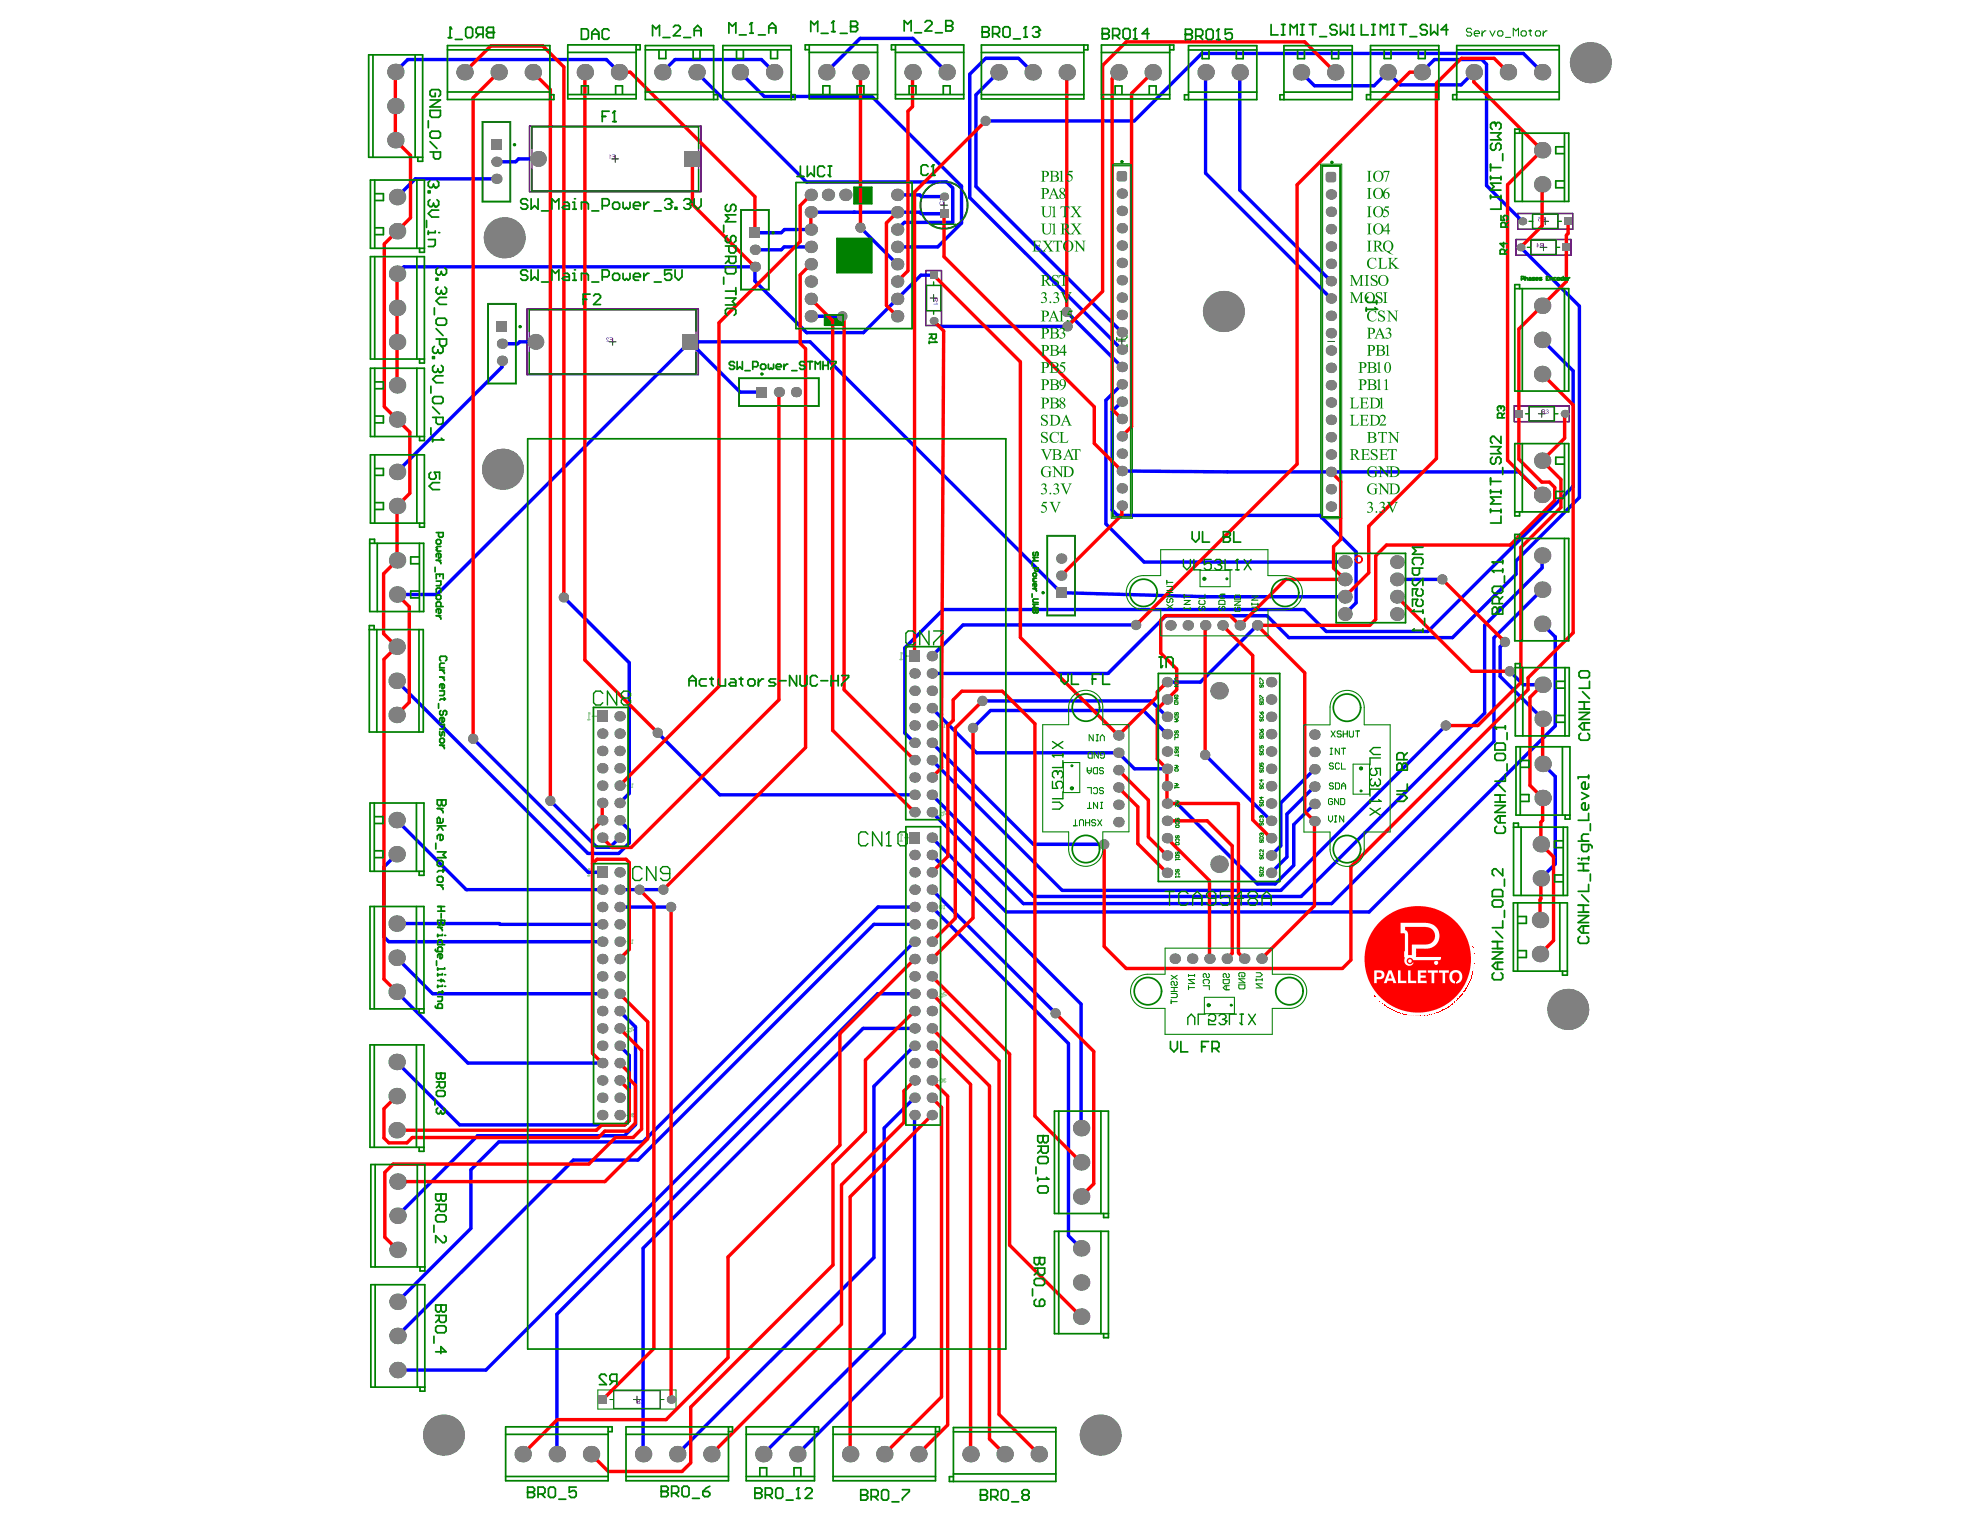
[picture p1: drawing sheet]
<svg xmlns="http://www.w3.org/2000/svg" width="279mm" height="216mm" viewBox="0 0 279 216" stroke-linecap="round" stroke-linejoin="round" font-family="sans-serif">
<g fill="none" stroke="#000" stroke-width=".14">
<path d="M86.3 22.4h1M86.8 21.9v1M132.7 28.9h1M133.2 28.5v.9M217.3 34.9h1M217.6 31.2h.9M217.8 34.4v1M218 30.7v1M86 48.2h.9M86.5 47.8v.9M131.3 42.1h.9M131.7 41.6v.9"/>
<path d="M157.8 48.1h1M158.3 47.6v1M187.4 48.2h.9M189.1 47.8v.9M217.1 58.4h.9M217.6 57.9v1M89.4 197.5h1M89.9 197v1"/>
</g>
<g fill="#008000">
<path d="M116.4 44.4h2.6v1.5h-2.6z"/>
<path d="M120.5 26.4h2.5v2.3h-2.5z"/>
<path d="M118.1 33.7h4.9v4.8h-4.9z"/>
</g>
<g fill="none" stroke="#008000" stroke-width=".14">
<path d="M68 17.1h4.1v11.4h-4.1zM69.6 22.8h.9M70 22.3v1M104.5 29.6h4.1v11.3h-4.1zM106 35.2h1M106.5 34.8v.9M156.8 23.1h3v50h-3zM157.1 23.4h2.4v49.4h-2.4zM186.3 23.2h3v50h-3zM186.6 23.5h2.4v49.4h-2.4zM68.8 42.8h4.1v11.4h-4.1zM70.4 48.5h.9"/>
<path d="M70.8 48v1M104.2 53.3h11.4v4.1h-11.4zM109.4 55.3h1M109.9 54.9v.9M147.7 75.5h4.1v11.4h-4.1zM149.3 81.2h.9M149.7 80.7v1M84.4 196.1h11v2.7h-11z"/>
</g>
<g fill="none" stroke="#008000" stroke-width=".19">
<path d="M74.7 17.8h24.2v9.2h-24.2zM130.6 38.2h2.3v7.7h-2.3zM213.9 33.8h7.8v2.2h-7.8zM214.2 30.1h7.7v2.2h-7.7zM74.4 43.6h24.1v9.3h-24.1zM213.7 57.3h7.7v2.2h-7.7z"/>
<circle cx="133.2" cy="28.9" r="3.4"/>
</g>
<path d="M74.7 17.8h24.2v9.2h-24.2zM75.1 17.9h23.5v9.1h-23.5zM130.6 38.2h2.3v7.7h-2.3zM213.9 33.8h7.8v2.2h-7.8zM214.2 30.1h7.7v2.2h-7.7zM216 33.9h3.6v2h-3.6zM216.3 30.2h3.5v2h-3.5zM74.4 43.6h24.1v9.3h-24.1zM74.7 43.7h23.5v9.1h-23.5zM130.7 40.3h2.1v3.5h-2.1zM213.7 57.3h7.7v2.2h-7.7zM215.8 57.4h3.5v2h-3.5z" fill="none" stroke="#800080" stroke-width=".19"/>
<g fill="none" stroke="#800080" stroke-width=".14">
<path d="M68.1 17.2h3.9v11.2h-3.9zM104.6 29.7h3.9v11.1h-3.9zM68.9 42.9h3.9v11.2h-3.9zM104.3 53.4h11.2v3.9h-11.2zM147.8 75.6h3.9v11.2h-3.9zM86.6 196.2h6.6v2.5h-6.6z"/>
<circle cx="133.2" cy="28.9" r="3.3"/>
</g>
<g fill="#800080">
<path d="M90.4 197.5h.5v.1h-.4l.4 .3-.2 .2a.13 .13 0 0 1-.1 0 .13 .13 0 0 1-.1-.2 .12 .12 0 0 0 .2 .1 .12 .12 0 0 0 0-.2z"/>
<path d="M217.1 30.6h.3v.3v.1a.13 .13 0 0 0-.2-.1 .13 .13 0 0 0 0 .2 .13 .13 0 0 0 .2 0l-.1 .1h-.2v-.3h.2v-.2z"/>
<path d="M218.2 57.9v-.1a.16 .16 0 0 1 .3 0 .16 .16 0 0 1-.1 .2l.1 .1-.1 .3h-.2l-.1-.2a.16 .16 0 0 0 .2 .1 .16 .16 0 0 0 .2-.1l-.2-.1 .1-.2a.11 .11 0 0 0-.1-.1 .11 .11 0 0 0-.1 .1z"/>
<path d="M86 47.6h.5v.6h-.1v-.2h-.3v-.1h.3v-.2h-.4z"/>
<path d="M85.6 47.7l.1-.1a.13 .13 0 0 1 .2 0 .13 .13 0 0 1 0 .2 .12 .12 0 0 0-.2-.1 .12 .12 0 0 0 0 .2l.3 .3h-.5h.4l-.3-.3z"/>
<path d="M86.4 21.8h.4v.6h-.1v-.2h-.3v-.1h.3v-.2h-.3z"/>
<path d="M86 21.8l.3 .2v.1l-.2-.1v.4h-.1z"/>
<path d="M132.6 28.5l.1-.1v.4l.2 .1 .2-.2-.1-.2v-.1l.2 .2v.2l-.2 .2-.3-.1-.1-.1z"/>
<path d="M132.6 28.1h.6h-.5l.1 .2h-.1z"/>
<path d="M131.7 42.9h.5l-.1-.2h.1l.2 .3h-.7z"/>
<path d="M90 197.9h.2l.1 .1-.3 .1zM89.9 197.5v.6h.4l.1-.2-.2-.1 .2-.3h-.1l-.2 .3h-.1v-.3z"/>
<path d="M217.6 30.7h.3v.2h-.2zM217.6 30.7v.2l.1 .1-.2 .2h.1l.2-.2h.1v.2h.1v-.6z"/>
<path d="M217.4 34.4h.3v.2h-.3zM217.3 34.3v.2l.2 .1-.3 .3h.2l.2-.3h.1v.3h.1v-.6z"/>
<path d="M217 34.4l.1 .3h-.1zM216.9 34.3l-.1 .5 .2 .1v-.1l.2-.1z"/>
<path d="M217.6 57.9v.1h.3v-.1zM217.6 57.8h.2a.17 .17 0 0 1 .2 .1 .17 .17 0 0 1-.1 .2l.2 .3h-.1l-.2-.3h-.2v.3z"/>
<path d="M132.1 42.1v.3l.1 .1 .1-.4zM131.7 42.1h.7v.3a.17 .17 0 0 1-.2 .2 .17 .17 0 0 1-.2-.2l-.3 .2 .3-.3v-.2h-.3z"/>
</g>
<path d="M157.6 48.8h.1M157.6 47.6v.5M157.6 48.8h1.4M157.8 48.6l-.2 .2M158.8 47.2l.2 .2v.2l-.2 .3h-1.2M159 48.6v.5" fill="none" stroke="#008000" stroke-width=".14"/>
<g fill="none" stroke="#c0c073" stroke-width=".14">
<path d="M88.1 110.9h.3M88.6 110.7v-.1l.3 .1-.1 .4-.2-.1zM89.1 111.1h.2M89.2 110.6h.1M89.2 110.6v.5M89.2 110.6l.1 .1M132.2 102.4h.3M132.6 102.2h.1h.3l-.1 .4h-.3zM132.6 115l-.3 .1M132.8 114.7h.2l.1 .4h-.3zM133.2 102.6h.2M133.3 102.2h.1"/>
<path d="M133.3 102.2v.4M133.5 114.5h-.3v.1l.4 .3-.3 .1M88.1 132.9h.3M88.6 132.7v-.1l.3 .1-.1 .4-.2-.1zM89.1 133.1h.2M89.2 132.6h.1M89.2 132.6v.5M89.2 132.6l.1 .1M132.1 128h.3M132.6 127.8l.1-.1 .2 .1-.1 .4-.2-.1zM133.2 128.2h.1M133.2 127.7h.1"/>
<path d="M133.2 127.7v.5M133.2 127.7l.1 .1M88.5 157.4h-.3M88.6 145.5l-.3 .1M88.7 145.2l.3-.1 .1 .5h-.3zM88.8 157.1l.2 .1-.1 .4-.2-.1zM89.2 157.3h.1M89.2 157.3v.1M89.2 157.4l.1 .2 .2-.1M89.3 157.4h-.1M89.4 145l-.1-.1-.2 .2 .5 .2-.3 .2M89.5 157.2l-.3-.1v.2"/>
<path d="M132.5 152.5h-.3M132.6 140.6l-.3 .1M132.7 140.3h.3l.1 .4h-.3zM132.8 152.2l.2 .1-.1 .4-.2-.1zM133.2 152.4h.1M133.2 152.4v.1M133.2 152.5l.1 .2 .2-.1M133.3 152.5h-.1M133.4 140.1l-.1-.1-.2 .2 .5 .2-.3 .2M133.5 152.3l-.3-.1v.2"/>
</g>
<g fill="none" stroke="#c0c073" stroke-width=".19">
<path d="M127 93.1h.3M127.2 92.1h.1M127.2 92.1v1M127.2 92.1l.1 .2M127.6 92.6h.7M82.9 101.6h.4M83.1 100.6h.1M83.1 100.6v1M83.1 100.6l.2 .2M83.6 101.1h.6M127 118.7h.3M127.2 117.7h.1"/>
<path d="M127.2 117.7v1M127.2 117.7l.1 .2M127.6 118.2h.7M82.9 123.6h.4M83.1 122.6h.1M83.1 122.6v1M83.1 122.6l.2 .2M83.6 123.1h.6"/>
</g>
<g fill="none" stroke="#00f" stroke-width=".48">
<path d="M57.5 8.4l-1.7 1.8M85.6 8.4l1.8 1.8M93.5 10.2l1.8-1.8h12.1l1.8 1.8M98.3 10.2l15.5 15.5h19.8l.8 .8M104.4 10.2l3.4 3.4h15.2l12.7 12.7v5.2M116.6 10.2l4.8-4.8h7.4l4.8 4.8M136.8 10.5v17.4l21.5 21.4M140.9 10.2l-3.2 3.2v12.9l20.6 20.6M169.6 7.5l-9.5 9.6h-21M208 10.2l-1.8 1.8h-8.6l-1.8-1.8-1.9 1.9h-8.4l-1.9-1.9M56 38.6l1-.9h49.5v1.9l7.3 7.3M70 25.2h-11.4l-2.6 2.6"/>
<path d="M75.9 22.4h-2.7l-.4 .4M114.4 34.8h-3.7l-.5 .4h-3.7M121.4 32.1l5.2 5.2M126.6 29.9h3.2l.2 .3M126.6 27.5h3.2l.2 .2h3.2M131.7 38.8h-1.7l-3.4 3.4M170.1 24.4l17.7 17.7M174.9 26.8l12.9 12.9M214.6 34.9l8.3 8.3v27l-9 8.9v1.9M107.5 55.3h-3.1l-7.1-7.1-35.6 35.7h-5.7M158.3 56.7l-1.4 1.3v14l.8 .7h28.5M158.3 54.2l-2.2 2.3v17.4l5.3 5.4h28.4"/>
<path d="M217.6 48l4.4 4.3v16.3l-20.5 20.5h-14.4l-3-3.1h-51l-5.4 5.4M158.3 66.5l14.9 .1h41.2l3.2 3.2M217.6 78.4v1.7l-8.1 8.1v12.4l-25.9 25.9M56 96.1l27 27h2M79.6 84.3l9.2 9.2v18.4l-1.4 1.4M131.5 99.9l6.3 6.3h20M149.7 83.6l20.6 .6h19.5M160.3 88.2h-24.4l-4.4 4.4M162.4 98.9l2.3 2.2M177.4 88.2l-8 8.1h-4.7M181.9 90l-3.1-3.1h-14.3l-8.1 8.1h-24.9M212.4 90.6l-.7 .7"/>
<path d="M213.1 94.7l1.9 1.9M217.6 83.2l-6.8 6.8v14.6l-22.9 22.9h-43.5l-12.9-12.9M217.6 88l1.9 1.9M56 115.7l9.8 9.8h19.2M66.8 104.2l16.2 16.2h4.3l1.5-1.5v-1.8l-1.4-1.3M77.7 113l6.5 6.6h1.9l1.3-1.4M131.5 104.8l14.3 14.3h10M139.8 100.3l-2.5 2.4M164.7 113.4h1.4l11.3 11.3h2.5l2.7-2.6M185.5 113.4l-2.9 3M204 102.4l-23.3 23.2M217.7 107.8l1.8 1.8v12.3l-2.1 2"/>
<path d="M56 130.3l29 .1M56 135.1l5.1 5.1h23.9M56 120.5l-1.8 1.8v9.9l.7 .7h30.1M87.4 128h7.3M90.2 125.5h3.4M129.1 130.4h-5.8l-33.3 33.3h-9.1l-24.8 24.8M129.1 128h-5.2l-33.2 33.1M129.1 132.9l-60.5 60.4h-12.5M131.5 120.6l21.1 21.1v17.5M131.5 128l19.3 19.2v27.2l1.8 1.8M87.4 142.7l2.3 2.2v13.8l-1.6 1.6h-20.7l-11.3 11.3M124.8 159.2v28.9l-17.1 17.1"/>
<path d="M129.1 157.4v31.3l-16.6 16.5M129.1 140.2h-5.3l-45.2 45.3v19.7M70.4 161.1l-4 4M90.7 176.1v29.1"/>
</g>
<circle cx="120.5" cy="29.9" r=".24" fill="#00f"/>
<g fill="none" stroke="#00f" stroke-width=".48">
<path d="M57.5 8.4h28.1M145.7 10.2l-2-2h-4.6l-2.3 2.3M169.6 7.5h45.4l2.6 2.7M170.1 10.2v14.2M174.9 10.2v16.6M200.6 10.2l1.8-1.8h6.7l.7 .7v17.1l5 5M70 22.8h2.8M114.4 29.9h12.2M114.4 32.4h-3.7l-.5 .4h-3.7M130 30.2h3.2M134.4 26.5v4.9h-6.8l-1 1M135.7 31.5l-3.4 3.3h-5.7"/>
<path d="M70.8 50.9v.9l-14.8 14.8M75.6 48.2h-2.3l-.2 .3h-2.3M97.3 48.2h17l35.4 35.4M114.4 44.6h4.5M126.6 42.2l-4.8 4.7h-8M131.7 45.3l.8 .8h18.1M150.5 44l7.8 7.8M186.2 72.7l5.2 5.2v7.2l-1.6 1.6M127.7 91.4v12l1.4 1.4M138.6 98.9h23.8M197.1 81.8h6.4M211.7 91.3v4.1l6 6"/>
<path d="M213.9 81l-8.9 9h-23.1M215 96.6h2.7M219.5 89.9v12.5l-26.3 26.3h-51.2l-10.5-10.5M92.8 103.4l8.8 8.8h27.5M131.5 112.2l14.4 14.3h37.7M131.5 107.3l18.4 18.3h30.8M139.8 100.3h21.5l3.4 3.3M157.8 106.2l2.3 2.3h4.6M170.1 106.5l9.3 9.3M182.6 116.4v5.7M185.5 108.5l-4.8 4.8v6.1l-1.3 1.3M185.5 111l-3.9 3.9v6l-2.2 2.3"/>
<path d="M56 140l10 10h19M87.4 125.5h2.8M131.5 125.5l17.5 17.5M87.4 147.6l1.4 1.3v9.2l-.6 .6h-23.3l-8.9-8.8M129.1 145.1h-7.3l-31.1 31M129.1 147.6l-5.8 5.7v24.2l-27.7 27.7M129.1 154.9l-4.3 4.3M66.4 165.1v8.2l-10.3 10.4M70.4 161.1h20.3"/>
</g>
<g fill="#808080">
<path d="M188.2 25.4h.3v.1l-.3 .2z"/>
<path d="M188.2 24.3h.2l.1 .3h-.3z"/>
<path d="M187.1 24.4l.3-.1v.3h-.3z"/>
<path d="M187.1 25.4h.3v.3l-.3-.2z"/>
<path d="M158.7 25.2h.3v.2l-.3 .2z"/>
<path d="M158.7 24.1l.2 .1 .1 .3h-.3z"/>
<path d="M157.6 24.3l.3-.2v.4h-.3z"/>
<path d="M157.6 25.2h.3v.4l-.3-.2z"/>
<circle cx="92.8" cy="103.4" r=".72"/>
<circle cx="155.8" cy="119.1" r=".72"/>
<circle cx="138.6" cy="98.9" r=".72"/>
<circle cx="137.3" cy="102.7" r=".72"/>
<circle cx="170.1" cy="106.5" r=".72"/>
<circle cx="204" cy="102.4" r=".72"/>
<circle cx="160.3" cy="88.2" r=".72"/>
<circle cx="94.7" cy="128" r=".72"/>
<circle cx="212.4" cy="90.6" r=".72"/>
<circle cx="203.5" cy="81.8" r=".72"/>
<circle cx="121.4" cy="32.1" r=".72"/>
<circle cx="149" cy="143" r=".72"/>
<circle cx="77.7" cy="113" r=".72"/>
<circle cx="66.8" cy="104.2" r=".72"/>
<circle cx="139.1" cy="17.1" r=".72"/>
<circle cx="93.6" cy="125.5" r=".72"/>
<circle cx="150.5" cy="44" r=".72"/>
<circle cx="213.1" cy="94.7" r=".72"/>
<circle cx="150.6" cy="46.1" r=".72"/>
<circle cx="118.9" cy="44.6" r=".72"/>
<circle cx="90.2" cy="125.5" r=".72"/>
<circle cx="79.6" cy="84.3" r=".72"/>
<circle cx="129.1" cy="120.6" r=".73"/>
<circle cx="129.1" cy="128" r=".73"/>
<circle cx="129.1" cy="125.5" r=".73"/>
<circle cx="129.1" cy="123.1" r=".73"/>
<circle cx="131.5" cy="128" r=".73"/>
<circle cx="131.5" cy="130.4" r=".73"/>
<circle cx="131.5" cy="120.6" r=".73"/>
<circle cx="131.5" cy="123.1" r=".73"/>
<circle cx="131.5" cy="125.5" r=".73"/>
<circle cx="131.5" cy="118.2" r=".73"/>
<circle cx="87.4" cy="145.1" r=".73"/>
<circle cx="87.4" cy="142.7" r=".73"/>
<circle cx="87.4" cy="137.8" r=".73"/>
<circle cx="87.4" cy="135.3" r=".73"/>
<circle cx="87.4" cy="140.2" r=".73"/>
<circle cx="87.4" cy="132.9" r=".73"/>
<circle cx="87.4" cy="130.4" r=".73"/>
<circle cx="87.4" cy="123.1" r=".73"/>
<circle cx="87.4" cy="115.8" r=".73"/>
<circle cx="87.4" cy="125.5" r=".73"/>
<circle cx="87.4" cy="118.2" r=".73"/>
<circle cx="87.4" cy="128" r=".73"/>
<circle cx="129.1" cy="145.1" r=".73"/>
<circle cx="129.1" cy="142.7" r=".73"/>
<circle cx="131.5" cy="142.7" r=".73"/>
<circle cx="131.5" cy="137.8" r=".73"/>
<circle cx="131.5" cy="140.2" r=".73"/>
<circle cx="129.1" cy="140.2" r=".73"/>
<circle cx="129.1" cy="137.8" r=".73"/>
<circle cx="131.5" cy="135.3" r=".73"/>
<circle cx="129.1" cy="135.3" r=".73"/>
<circle cx="131.5" cy="132.9" r=".73"/>
<circle cx="129.1" cy="132.9" r=".73"/>
<circle cx="131.5" cy="145.1" r=".73"/>
<circle cx="129.1" cy="130.4" r=".73"/>
<circle cx="131.5" cy="99.9" r=".73"/>
<circle cx="131.5" cy="92.6" r=".73"/>
<circle cx="131.5" cy="95" r=".73"/>
<circle cx="131.5" cy="97.5" r=".73"/>
<circle cx="131.5" cy="114.6" r=".73"/>
<circle cx="131.5" cy="112.2" r=".73"/>
<circle cx="131.5" cy="107.3" r=".73"/>
<circle cx="131.5" cy="104.8" r=".73"/>
<circle cx="131.5" cy="102.4" r=".73"/>
<circle cx="131.5" cy="109.7" r=".73"/>
<circle cx="164.7" cy="96.3" r=".74"/>
<circle cx="164.7" cy="98.7" r=".74"/>
<circle cx="164.7" cy="101.1" r=".74"/>
<circle cx="164.7" cy="118.3" r=".74"/>
<circle cx="164.7" cy="115.8" r=".74"/>
<circle cx="164.7" cy="113.4" r=".74"/>
<circle cx="164.7" cy="110.9" r=".74"/>
<circle cx="164.7" cy="108.5" r=".74"/>
<circle cx="164.7" cy="106" r=".74"/>
<circle cx="164.7" cy="103.6" r=".74"/>
<circle cx="165.2" cy="88.2" r=".74"/>
<circle cx="167.6" cy="88.2" r=".74"/>
<circle cx="158.3" cy="61.6" r=".73"/>
<circle cx="158.3" cy="64" r=".73"/>
<circle cx="158.3" cy="68.9" r=".73"/>
<circle cx="158.3" cy="71.4" r=".73"/>
<circle cx="158.3" cy="66.5" r=".73"/>
<circle cx="149.7" cy="78.8" r=".72"/>
<circle cx="149.7" cy="81.2" r=".72"/>
<circle cx="131.5" cy="152.5" r=".73"/>
<circle cx="131.5" cy="157.4" r=".73"/>
<circle cx="131.5" cy="150" r=".73"/>
<circle cx="131.5" cy="154.9" r=".73"/>
<circle cx="131.5" cy="147.6" r=".73"/>
<circle cx="179.4" cy="118.3" r=".74"/>
<circle cx="179.4" cy="98.7" r=".74"/>
<circle cx="172" cy="97.5" r="1.23"/>
<circle cx="179.4" cy="101.1" r=".74"/>
<circle cx="179.4" cy="103.6" r=".74"/>
<circle cx="179.4" cy="115.8" r=".74"/>
<circle cx="179.4" cy="113.4" r=".74"/>
<circle cx="179.4" cy="110.9" r=".74"/>
<circle cx="179.4" cy="108.5" r=".74"/>
<circle cx="179.4" cy="106" r=".74"/>
<circle cx="179.4" cy="96.3" r=".74"/>
<circle cx="177.4" cy="88.2" r=".74"/>
<circle cx="175" cy="88.2" r=".74"/>
<circle cx="172.5" cy="88.2" r=".74"/>
<circle cx="170.1" cy="88.2" r=".74"/>
<circle cx="179.4" cy="120.7" r=".74"/>
<circle cx="164.7" cy="120.7" r=".74"/>
<circle cx="172" cy="121.9" r="1.23"/>
<circle cx="179.4" cy="123.2" r=".74"/>
<circle cx="164.7" cy="123.2" r=".74"/>
<circle cx="178" cy="135.3" r=".74"/>
<circle cx="175.6" cy="135.3" r=".74"/>
<circle cx="173.1" cy="135.3" r=".74"/>
<circle cx="170.7" cy="135.3" r=".74"/>
<circle cx="168.2" cy="135.3" r=".74"/>
<circle cx="165.8" cy="135.3" r=".74"/>
<circle cx="157.8" cy="116" r=".74"/>
<circle cx="157.8" cy="103.8" r=".74"/>
<circle cx="157.8" cy="106.2" r=".74"/>
<circle cx="157.8" cy="108.7" r=".74"/>
<circle cx="157.8" cy="111.1" r=".74"/>
<circle cx="157.8" cy="113.6" r=".74"/>
<circle cx="208" cy="10.2" r="1.16"/>
<circle cx="170.1" cy="10.2" r="1.16"/>
<circle cx="174.9" cy="10.2" r="1.16"/>
<circle cx="162.7" cy="10.2" r="1.16"/>
<circle cx="188.4" cy="10.2" r="1.16"/>
<circle cx="183.6" cy="10.2" r="1.16"/>
<circle cx="185.5" cy="103.7" r=".74"/>
<circle cx="189.8" cy="79.3" r=".96"/>
<circle cx="185.5" cy="115.9" r=".74"/>
<circle cx="185.5" cy="113.4" r=".74"/>
<circle cx="185.5" cy="111" r=".74"/>
<circle cx="185.5" cy="108.5" r=".74"/>
<circle cx="185.5" cy="106.1" r=".74"/>
<circle cx="129.1" cy="157.4" r=".73"/>
<circle cx="87.4" cy="157.4" r=".73"/>
<circle cx="85" cy="157.4" r=".73"/>
<circle cx="155.2" cy="202.5" r="2.89"/>
<circle cx="221.2" cy="142.4" r="2.89"/>
<circle cx="224.4" cy="8.8" r="2.89"/>
<circle cx="129.1" cy="147.6" r=".73"/>
<circle cx="129.1" cy="154.9" r=".73"/>
<circle cx="129.1" cy="152.5" r=".73"/>
<circle cx="129.1" cy="150" r=".73"/>
<circle cx="152.6" cy="176.2" r="1.16"/>
<circle cx="152.6" cy="181" r="1.16"/>
<circle cx="152.6" cy="185.8" r="1.16"/>
<circle cx="152.6" cy="159.2" r="1.16"/>
<circle cx="152.6" cy="164" r="1.16"/>
<circle cx="152.6" cy="168.8" r="1.16"/>
<circle cx="90.7" cy="205.2" r="1.16"/>
<circle cx="78.6" cy="205.2" r="1.16"/>
<circle cx="83.4" cy="205.2" r="1.16"/>
<circle cx="107.7" cy="205.2" r="1.16"/>
<circle cx="73.8" cy="205.2" r="1.16"/>
<circle cx="112.5" cy="205.2" r="1.16"/>
<circle cx="100.4" cy="205.2" r="1.16"/>
<circle cx="95.6" cy="205.2" r="1.16"/>
<circle cx="217.6" cy="10.2" r="1.16"/>
<circle cx="217.6" cy="52.8" r="1.16"/>
<circle cx="212.8" cy="10.2" r="1.16"/>
<circle cx="214.8" cy="31.2" r=".55"/>
<circle cx="217.6" cy="21.2" r="1.16"/>
<circle cx="217.6" cy="26" r="1.16"/>
<circle cx="214.6" cy="34.9" r=".55"/>
<circle cx="217.6" cy="43.1" r="1.16"/>
<circle cx="217.6" cy="48" r="1.16"/>
<circle cx="217.6" cy="65" r="1.16"/>
<circle cx="217.6" cy="69.8" r="1.16"/>
<circle cx="70" cy="22.8" r=".72"/>
<circle cx="55.8" cy="19.8" r="1.16"/>
<circle cx="55.8" cy="15" r="1.16"/>
<circle cx="75.6" cy="48.2" r="1.11"/>
<circle cx="70" cy="25.2" r=".72"/>
<circle cx="56" cy="32.6" r="1.16"/>
<circle cx="56" cy="38.6" r="1.16"/>
<circle cx="56" cy="27.8" r="1.16"/>
<circle cx="75.9" cy="22.4" r="1.11"/>
<circle cx="70.8" cy="50.9" r=".72"/>
<circle cx="70.8" cy="48.5" r=".72"/>
<circle cx="85" cy="128" r=".73"/>
<circle cx="85" cy="125.5" r=".73"/>
<circle cx="85" cy="150" r=".73"/>
<circle cx="85" cy="154.9" r=".73"/>
<circle cx="85" cy="152.5" r=".73"/>
<circle cx="87.4" cy="147.6" r=".73"/>
<circle cx="85" cy="147.6" r=".73"/>
<circle cx="87.4" cy="150" r=".73"/>
<circle cx="85" cy="145.1" r=".73"/>
<circle cx="85" cy="142.7" r=".73"/>
<circle cx="85" cy="140.2" r=".73"/>
<circle cx="85" cy="137.8" r=".73"/>
<circle cx="85" cy="135.3" r=".73"/>
<circle cx="85" cy="132.9" r=".73"/>
<circle cx="85" cy="130.4" r=".73"/>
<circle cx="87.4" cy="154.9" r=".73"/>
<circle cx="187.8" cy="29.9" r=".73"/>
<circle cx="187.8" cy="34.8" r=".73"/>
<circle cx="187.8" cy="27.4" r=".73"/>
<circle cx="158.3" cy="46.9" r=".73"/>
<circle cx="187.8" cy="59.2" r=".73"/>
<circle cx="187.8" cy="61.7" r=".73"/>
<circle cx="187.8" cy="64.1" r=".73"/>
<circle cx="187.8" cy="32.3" r=".73"/>
<circle cx="187.8" cy="56.8" r=".73"/>
<circle cx="187.8" cy="39.7" r=".73"/>
<circle cx="187.8" cy="37.2" r=".73"/>
<circle cx="187.8" cy="54.4" r=".73"/>
<circle cx="187.8" cy="51.9" r=".73"/>
<circle cx="187.8" cy="49.5" r=".73"/>
<circle cx="158.3" cy="44.4" r=".73"/>
<circle cx="158.3" cy="42" r=".73"/>
<circle cx="158.3" cy="54.2" r=".73"/>
<circle cx="158.3" cy="56.7" r=".73"/>
<circle cx="158.3" cy="59.1" r=".73"/>
<circle cx="158.3" cy="49.3" r=".73"/>
<circle cx="158.3" cy="37.1" r=".73"/>
<circle cx="158.3" cy="27.3" r=".73"/>
<circle cx="158.3" cy="51.8" r=".73"/>
<circle cx="158.3" cy="32.2" r=".73"/>
<circle cx="158.3" cy="34.7" r=".73"/>
<circle cx="158.3" cy="29.8" r=".73"/>
<circle cx="158.3" cy="39.5" r=".73"/>
<circle cx="187.8" cy="42.1" r=".73"/>
<circle cx="187.8" cy="44.6" r=".73"/>
<circle cx="187.8" cy="47" r=".73"/>
<circle cx="187.8" cy="71.5" r=".73"/>
<circle cx="187.8" cy="66.6" r=".73"/>
<circle cx="187.8" cy="69" r=".73"/>
<circle cx="197.1" cy="79.3" r=".96"/>
<circle cx="197.1" cy="81.8" r=".96"/>
<circle cx="197.1" cy="84.2" r=".96"/>
<circle cx="197.1" cy="86.7" r=".96"/>
<circle cx="189.8" cy="86.7" r=".96"/>
<circle cx="189.8" cy="84.2" r=".96"/>
<circle cx="189.8" cy="81.8" r=".96"/>
<circle cx="217.3" cy="134.6" r="1.16"/>
<circle cx="217.6" cy="83.2" r="1.16"/>
<circle cx="217.6" cy="88" r="1.16"/>
<circle cx="217.6" cy="78.4" r="1.16"/>
<circle cx="217.3" cy="129.8" r="1.16"/>
<circle cx="217.4" cy="119.1" r="1.16"/>
<circle cx="217.4" cy="123.9" r="1.16"/>
<circle cx="129.1" cy="104.8" r=".73"/>
<circle cx="129.1" cy="107.3" r=".73"/>
<circle cx="129.1" cy="102.4" r=".73"/>
<circle cx="129.1" cy="99.9" r=".73"/>
<circle cx="129.1" cy="97.5" r=".73"/>
<circle cx="129.1" cy="95" r=".73"/>
<circle cx="129.1" cy="114.6" r=".73"/>
<circle cx="129.1" cy="112.2" r=".73"/>
<circle cx="129.1" cy="109.7" r=".73"/>
<circle cx="119.3" cy="27.5" r=".87"/>
<circle cx="116.8" cy="27.5" r=".87"/>
<circle cx="114.4" cy="27.5" r=".87"/>
<circle cx="114.4" cy="29.9" r=".87"/>
<circle cx="114.4" cy="32.4" r=".87"/>
<circle cx="114.4" cy="34.8" r=".87"/>
<circle cx="114.4" cy="37.3" r=".87"/>
<circle cx="114.4" cy="39.7" r=".87"/>
<circle cx="106.5" cy="35.2" r=".72"/>
<circle cx="106.5" cy="37.7" r=".72"/>
<circle cx="85" cy="110.9" r=".73"/>
<circle cx="85" cy="113.3" r=".73"/>
<circle cx="87.4" cy="110.9" r=".73"/>
<circle cx="87.4" cy="113.3" r=".73"/>
<circle cx="87.4" cy="108.4" r=".73"/>
<circle cx="85" cy="106" r=".73"/>
<circle cx="85" cy="103.5" r=".73"/>
<circle cx="85" cy="118.2" r=".73"/>
<circle cx="85" cy="115.8" r=".73"/>
<circle cx="85" cy="108.4" r=".73"/>
<circle cx="87.4" cy="103.5" r=".73"/>
<circle cx="87.4" cy="106" r=".73"/>
<circle cx="87.4" cy="101.1" r=".73"/>
<circle cx="126.6" cy="34.8" r=".87"/>
<circle cx="126.6" cy="32.4" r=".87"/>
<circle cx="126.6" cy="29.9" r=".87"/>
<circle cx="126.6" cy="27.5" r=".87"/>
<circle cx="131.7" cy="45.3" r=".55"/>
<circle cx="126.6" cy="37.3" r=".87"/>
<circle cx="126.6" cy="39.7" r=".87"/>
<circle cx="133.2" cy="27.7" r=".58"/>
<circle cx="126.6" cy="42.2" r=".87"/>
<circle cx="126.6" cy="44.6" r=".87"/>
<circle cx="109.9" cy="55.3" r=".72"/>
<circle cx="114.4" cy="44.6" r=".87"/>
<circle cx="114.4" cy="42.2" r=".87"/>
<circle cx="112.3" cy="55.3" r=".72"/>
<circle cx="55.8" cy="10.2" r="1.16"/>
<circle cx="116.6" cy="10.2" r="1.16"/>
<circle cx="195.8" cy="10.2" r="1.16"/>
<circle cx="128.8" cy="10.2" r="1.16"/>
<circle cx="121.4" cy="10.2" r="1.16"/>
<circle cx="133.6" cy="10.2" r="1.16"/>
<circle cx="109.2" cy="10.2" r="1.16"/>
<circle cx="82.5" cy="10.2" r="1.16"/>
<circle cx="104.4" cy="10.2" r="1.16"/>
<circle cx="65.5" cy="10.2" r="1.16"/>
<circle cx="70.4" cy="10.2" r="1.16"/>
<circle cx="75.2" cy="10.2" r="1.16"/>
<circle cx="98.3" cy="10.2" r="1.16"/>
<circle cx="87.4" cy="10.2" r="1.16"/>
<circle cx="93.5" cy="10.2" r="1.16"/>
<circle cx="71.1" cy="33.6" r="2.89"/>
<circle cx="157.8" cy="10.2" r="1.16"/>
<circle cx="150.5" cy="10.2" r="1.16"/>
<circle cx="145.7" cy="10.2" r="1.16"/>
<circle cx="140.9" cy="10.2" r="1.16"/>
<circle cx="200.6" cy="10.2" r="1.16"/>
<circle cx="172.6" cy="44" r="2.89"/>
<circle cx="217.7" cy="96.6" r="1.16"/>
<circle cx="217.7" cy="101.4" r="1.16"/>
<circle cx="220.8" cy="58.4" r=".55"/>
<circle cx="217.7" cy="112.6" r="1.16"/>
<circle cx="217.7" cy="107.8" r="1.16"/>
<circle cx="87.4" cy="152.5" r=".73"/>
<circle cx="141.8" cy="205.2" r="1.16"/>
<circle cx="146.6" cy="205.2" r="1.16"/>
<circle cx="124.8" cy="205.2" r="1.16"/>
<circle cx="136.9" cy="205.2" r="1.16"/>
<circle cx="129.6" cy="205.2" r="1.16"/>
<circle cx="120" cy="205.2" r="1.16"/>
<circle cx="56" cy="115.7" r="1.16"/>
<circle cx="56" cy="43.4" r="1.16"/>
<circle cx="56" cy="59.2" r="1.16"/>
<circle cx="56" cy="71.4" r="1.16"/>
<circle cx="56" cy="66.6" r="1.16"/>
<circle cx="56" cy="48.3" r="1.16"/>
<circle cx="56" cy="54.4" r="1.16"/>
<circle cx="56" cy="120.5" r="1.16"/>
<circle cx="56" cy="100.9" r="1.16"/>
<circle cx="56" cy="83.9" r="1.16"/>
<circle cx="56" cy="96.1" r="1.16"/>
<circle cx="56" cy="91.3" r="1.16"/>
<circle cx="56" cy="79.1" r="1.16"/>
<circle cx="56.1" cy="193.3" r="1.16"/>
<circle cx="94.7" cy="197.5" r=".6"/>
<circle cx="56.1" cy="176.4" r="1.16"/>
<circle cx="56.1" cy="188.5" r="1.16"/>
<circle cx="56.1" cy="183.7" r="1.16"/>
<circle cx="62.6" cy="202.5" r="2.89"/>
<circle cx="56" cy="135.1" r="1.16"/>
<circle cx="56.1" cy="171.6" r="1.16"/>
<circle cx="56.1" cy="166.7" r="1.16"/>
<circle cx="56" cy="130.3" r="1.16"/>
<circle cx="56" cy="154.7" r="1.16"/>
<circle cx="56" cy="140" r="1.16"/>
<circle cx="56" cy="149.9" r="1.16"/>
<circle cx="56" cy="159.5" r="1.16"/>
<circle cx="70.9" cy="66.2" r="2.89"/>
</g>
<g fill="#808080">
<path d="M128.3 117.4h1.5v1.6h-1.5z" fill-rule="evenodd"/>
<path d="M149 82.9h1.5v1.5h-1.5z" fill-rule="evenodd"/>
<path d="M213.8 57.8h1.1v1.1h-1.1z" fill-rule="evenodd"/>
<path d="M69.3 19.7h1.5v1.4h-1.5z" fill-rule="evenodd"/>
<path d="M70.1 45.4h1.5v1.4h-1.5z" fill-rule="evenodd"/>
<path d="M96.6 21.3h2.2v2.2h-2.2z" fill-rule="evenodd"/>
<path d="M84.2 122.3h1.5v1.6h-1.5z" fill-rule="evenodd"/>
<path d="M187.1 24.6l.3-.3h.8l.3 .3v.8l-.3 .3h-.8l-.3-.3z" fill-rule="evenodd"/>
<path d="M157.6 24.5l.3-.4h.8l.3 .4v.7l-.3 .4h-.8l-.3-.4z" fill-rule="evenodd"/>
<path d="M128.3 91.8h1.5v1.6h-1.5z" fill-rule="evenodd"/>
<path d="M105.8 32.1h1.4v1.5h-1.4z" fill-rule="evenodd"/>
<path d="M84.2 100.3h1.5v1.6h-1.5z" fill-rule="evenodd"/>
<path d="M131.2 38.3h1.1v1.1h-1.1z" fill-rule="evenodd"/>
<path d="M132.6 29.6h1.2v1.1h-1.2z" fill-rule="evenodd"/>
<path d="M96.2 47.1h2.3v2.2h-2.3z" fill-rule="evenodd"/>
<path d="M106.8 54.6h1.4v1.5h-1.4z" fill-rule="evenodd"/>
<path d="M220.7 30.7h1.1v1.1h-1.1z" fill-rule="evenodd"/>
<path d="M220.5 34.3h1.1v1.2h-1.1z" fill-rule="evenodd"/>
<path d="M84.5 196.9h1.2v1.2h-1.2z" fill-rule="evenodd"/>
</g>
<g fill="#f00">
<path d="M205.1 137.3l.5-.1 .3 .2v.6l-.2 .4h-.4l-.3-.1-.1-.7z"/>
<path d="M199.4 143.3h.1z"/>
<path d="M200.2 143.3l.3 .1z"/>
<path d="M201.1 143.3h.1z"/>
<path d="M194.3 137.2l.5 .1 .2 .1-.1 .3-.2 .2h-.4z"/>
<path d="M198.3 130.8h2.9l.6 .1 .4 .4 .2 .3 .1 .6-.1 .4-.3 .4-.5 .2-2.3 .1-.1 1.5h-.5v-3l-.1-.4-.3-.1z"/>
<path d="M200.7 143.3h.1z"/>
<path d="M199.7 143.3l.5 .1z"/>
<path d="M196.1 137.3l.3 .8h-.5z"/>
<path d="M201.3 143.2v.1z"/>
<path d="M200.9 143.3h.1z"/>
<path d="M192.5 135.4a7.5 7.5 0 0 1 15.1 0 7.5 7.5 0 0 1-15.1 0zM198.7 135.6a.27 .27 0 0 0 .5 0 .27 .27 0 0 0-.5 0zM202.4 135.9a.29 .29 0 0 0 .5 0 .29 .29 0 0 0-.5 0zM203 136.9v.4h.6v1.5h.3v-1.5h.6v-.4zM201.5 136.9v.4h.5v1.4l.4 .1v-1.5h.5v-.4zM200.1 136.9v1.8l1.2 .1v-.4h-.8v-.4h.7v-.4h-.7v-.3h.8v-.4zM198.7 136.9v1.8l1.1 .1 .1-.4h-.8v-1.5zM197.3 136.9v1.8l1.2 .1v-.4h-.9v-1.5zM195.9 136.9l-.6 1.9h.3l.2-.4h.7l.2 .4h.3l-.6-1.9zM193.9 136.9v1.9h.4v-.6h.5l.4-.2 .1-.2 .1-.4-.1-.2-.3-.2zM204.5 137.8a.96 .96 0 0 0 1.9 0 .96 .96 0 0 0-1.9 0zM197.6 130.2v1.5h.5l.2 .1v2.4h-.2v.9l.2 .1-.1 .5 .2 .5 .6 .1 .3-.1 .2-.3-.2-.1-.2 .2-.2 .1-.3-.2-.1-.5 .4-.2h.3l.2 .3h3.8l.1-.1v-.4h-3.5v-1.1l2-.1 .6-.2 .4-.5 .3-.7v-.7l-.2-.6-.4-.5-1-.4z"/>
</g>
<g fill="none" stroke="#f00" stroke-width=".48">
<path d="M55.8 10.2v9.6l2.1 2.1v8.8l-3.7 3.7v23l3.6 3.6v8.6l-1.8 1.8v7.7l-1.9 1.9v8.4l1.9 1.9-1.8 1.7v45.2l1.8 1.8M65.5 10.2l3.7-3.7h7.4l3 3v74.8M70.4 10.2l-3.6 3.6v90.4M75.2 10.2l2.5 2.5v100.3M82.5 10.2v82.9l10.3 10.3M87.4 10.2h1.5l17.6 17.6v5M121.4 10.2v21.9M128.8 10.2v4.8l-.7 .7v22.5l-1.5 1.5M139.1 17.1l-10 10v65.5M150.5 10.2v33.8M157.8 10.2l-.9 .9v46.7l1.4 1.3M162.7 10.2l-3 3v47l-1.4 1.4"/>
<path d="M188.4 10.2l-4.3-4.3h-25.2l-3.3 3.3v31.9l-5 5M200.6 10.2h-1.7l-15.9 15.9v39.4l-22.7 22.7M208 10.2v1.4l9.6 9.6-4.9 4.9v38.9l4.9 4.8M212.8 10.2l-2-2h-4.6l-3.5 3.5v53l-9.6 9.5v6.6l-3.3 3.4M56 38.6v15.8M97.7 22.4v6.4l8.8 8.9M114.4 37.3l-1.5 1.5v9.7l.8 .7v56.3l-20.1 20M114.4 27.5l-1.5 1.5v5.1l-11.4 11.4v51.3l-14.1 14.1M114.4 29.9v2.5M126.6 29.9l-1.5 1.6v11.6l1.5 1.5M131.7 38.8l12.3 12.3v38.9l13.8 13.8 5.5-5.5v-.7l1.4-1.3M133.2 30.2v6l21.2 21.2v5.2l3.9 3.9"/>
<path d="M217.6 26v5.9l-3 3M221.3 31.2v1.7l-.3 .3v6.5l-6.7 6.7v18.4l3.3 3.2h1l.8 .8v1.8l-6.3 6.3h-17.5l-1.5 1.5v9l-.8 .8h-15.9l6.7 6.7v19.6l1.4 1.4v11.9l-7.5 7.5M109.9 55.3v43.5l-20.8 20.8h-2.7l-1.4-1.4M114.4 42.2l3.1 3.1v57.8l11.6 11.5M118.9 44.6l.2 .3v52.4l10 10M131.7 45.3l1.5 1.4-.3 61.6-1.4 1.4M217.6 52.8l4.4 4.4v32.1l-6.4 6.4v1.6l-25 25v13.2l-1.2 1.2h-30.5l-3.1-3.1v-14.5M220.8 58.4v3.4l-3.2 3.2 2.7 2.7v3.9l-5.7 5.7v19l-6.1 6.1h-4.5M158.3 71.4v1.3l-8.6 8.5M187.8 66.6l1.4 1.4v8.1l-1 1v3.1l1.6 1.6h-8.4l-6.4 6.4-1.4-1.3h-9.2l-.6 .6v4.7l2.2 2.2v2.9l-2.7 2.8v7l1.4 1.4v4.9h10.1v21.1l.8 .8M56 83.9l1.8 1.7v13.5l-1.8 1.8M138.6 98.9l-3.8 3.8v26.9l-3.3 3.3"/>
<path d="M170.1 88.2v18.3M172.5 88.2l4.3 4.3v23.2l2.6 2.6M197.1 84.2l10.5 10.5h5.5M203.5 81.8l8.9 8.8M217.7 96.6l-1.8 1.8v12.4l1.8 1.8v3.2l-.3 .2v3.1l1.8 1.8v11.8l-1.9 1.9M85 113.3v2.5l-1.4 1.3v31.5l1.4 1.4M137.3 102.7v26.8l-5.8 5.8M157.8 108.7l4.2 4.2v5.2l2.7 2.6M157.8 111.1l2.8 2.8v5.2l4.1 4.1M164.7 118.3l6 6v11M164.7 115.8h5.7l3.5 3.6v15.1l-.8 .8M217.7 101.4v6.4"/>
<path d="M83.6 121.9l.6-.7h4.1l.5 .5v12.3l-1.4 1.3M90.2 125.5l2.1 2.1v62.7l-7.2 7.2M94.7 128v69.5M129.1 135.3l-10.6 10.6v15.7l-15.8 15.8v14.2l-8.7 8.7h-15.4l-4.8 4.9M131.5 123.1l2.3-2.3v-18.4l.7-.8v-2.8l1.2-1.3h5.7l4.6 4.6v55.4l6.6 6.5M131.5 137.8l11 10.9v27l10.1 10.1M217.4 123.9l-.1 5.9M87.4 150l1.4 1.4v.8l.9 .9v5.4l-1.2 1.1h-3.2l-.9 .9h-26.2l-.8 .8h-2.5l-.7-.7v-4.1l1.8-1.8M87.4 140.2l4 4v16.5l-6 6h-29.3M87.4 152.5l1.4 1.3v4.3l-.6 .6h-3.3l-.7 .8h-28.2M87.4 145.1l3.1 3.1v11.1l-1.2 1.2h-2.5l-3.7 3.8h-27.6l-1.2 1.1v9.2l1.8 1.8M129.1 152.5l-1.5 1.4v4.5l-8.9 8.8v19.7l-18.3 18.3"/>
<path d="M129.1 142.7l-7 6.9v10.1l-4.6 4.6v14.2l-20 20.1v7.8l-1.3 1.2h-10.3l-2.5-2.4M131.5 152.5l2.2 2.2v46.4l-4.1 4.1M131.5 154.9l1.4 1.4v40.8l-8.1 8.1M131.5 145.1l8.1 8.1v49.9l2.2 2.1M131.5 140.2l9.5 9.5v49.9l5.6 5.6M131.5 157.4l-11.5 11.5v36.3M131.5 147.6l5.5 5.4v52.2M149 143l5.3 5.4v18.6l-1.7 1.8M136.9 205.2h.1"/>
</g>
<circle cx="191.7" cy="78.9" r=".48" fill="none" stroke="#f00" stroke-width=".25"/>
<g fill="#808080">
<path d="M188.2 25.4h.3v.1l-.3 .2z"/>
<path d="M188.2 24.3h.2l.1 .3h-.3z"/>
<path d="M187.1 24.4l.3-.1v.3h-.3z"/>
<path d="M187.1 25.4h.3v.3l-.3-.2z"/>
<path d="M158.7 25.2h.3v.2l-.3 .2z"/>
<path d="M158.7 24.1l.2 .1 .1 .3h-.3z"/>
<path d="M157.6 24.3l.3-.2v.4h-.3z"/>
<path d="M157.6 25.2h.3v.4l-.3-.2z"/>
<circle cx="92.8" cy="103.4" r=".72"/>
<circle cx="155.8" cy="119.1" r=".72"/>
<circle cx="138.6" cy="98.9" r=".72"/>
<circle cx="137.3" cy="102.7" r=".72"/>
<circle cx="170.1" cy="106.5" r=".72"/>
<circle cx="204" cy="102.4" r=".72"/>
<circle cx="160.3" cy="88.2" r=".72"/>
<circle cx="94.7" cy="128" r=".72"/>
<circle cx="212.4" cy="90.6" r=".72"/>
<circle cx="203.5" cy="81.8" r=".72"/>
<circle cx="121.4" cy="32.1" r=".72"/>
<circle cx="149" cy="143" r=".72"/>
<circle cx="77.7" cy="113" r=".72"/>
<circle cx="66.8" cy="104.2" r=".72"/>
<circle cx="139.1" cy="17.1" r=".72"/>
<circle cx="93.6" cy="125.5" r=".72"/>
<circle cx="150.5" cy="44" r=".72"/>
<circle cx="213.1" cy="94.7" r=".72"/>
<circle cx="150.6" cy="46.1" r=".72"/>
<circle cx="118.9" cy="44.6" r=".72"/>
<circle cx="90.2" cy="125.5" r=".72"/>
<circle cx="79.6" cy="84.3" r=".72"/>
<circle cx="129.1" cy="120.6" r=".73"/>
<circle cx="129.1" cy="128" r=".73"/>
<circle cx="129.1" cy="125.5" r=".73"/>
<circle cx="129.1" cy="123.1" r=".73"/>
<circle cx="131.5" cy="128" r=".73"/>
<circle cx="131.5" cy="130.4" r=".73"/>
<circle cx="131.5" cy="120.6" r=".73"/>
<circle cx="131.5" cy="123.1" r=".73"/>
<circle cx="131.5" cy="125.5" r=".73"/>
<circle cx="131.5" cy="118.2" r=".73"/>
<circle cx="87.4" cy="145.1" r=".73"/>
<circle cx="87.4" cy="142.7" r=".73"/>
<circle cx="87.4" cy="137.8" r=".73"/>
<circle cx="87.4" cy="135.3" r=".73"/>
<circle cx="87.4" cy="140.2" r=".73"/>
<circle cx="87.4" cy="132.9" r=".73"/>
<circle cx="87.4" cy="130.4" r=".73"/>
<circle cx="87.4" cy="123.1" r=".73"/>
<circle cx="87.4" cy="115.8" r=".73"/>
<circle cx="87.4" cy="125.5" r=".73"/>
<circle cx="87.4" cy="118.2" r=".73"/>
<circle cx="87.4" cy="128" r=".73"/>
<circle cx="129.1" cy="145.1" r=".73"/>
<circle cx="129.1" cy="142.7" r=".73"/>
<circle cx="131.5" cy="142.7" r=".73"/>
<circle cx="131.5" cy="137.8" r=".73"/>
<circle cx="131.5" cy="140.2" r=".73"/>
<circle cx="129.1" cy="140.2" r=".73"/>
<circle cx="129.1" cy="137.8" r=".73"/>
<circle cx="131.5" cy="135.3" r=".73"/>
<circle cx="129.1" cy="135.3" r=".73"/>
<circle cx="131.5" cy="132.9" r=".73"/>
<circle cx="129.1" cy="132.9" r=".73"/>
<circle cx="131.5" cy="145.1" r=".73"/>
<circle cx="129.1" cy="130.4" r=".73"/>
<circle cx="131.5" cy="99.9" r=".73"/>
<circle cx="131.5" cy="92.6" r=".73"/>
<circle cx="131.5" cy="95" r=".73"/>
<circle cx="131.5" cy="97.5" r=".73"/>
<circle cx="131.5" cy="114.6" r=".73"/>
<circle cx="131.5" cy="112.2" r=".73"/>
<circle cx="131.5" cy="107.3" r=".73"/>
<circle cx="131.5" cy="104.8" r=".73"/>
<circle cx="131.5" cy="102.4" r=".73"/>
<circle cx="131.5" cy="109.7" r=".73"/>
<circle cx="164.7" cy="96.3" r=".74"/>
<circle cx="164.7" cy="98.7" r=".74"/>
<circle cx="164.7" cy="101.1" r=".74"/>
<circle cx="164.7" cy="118.3" r=".74"/>
<circle cx="164.7" cy="115.8" r=".74"/>
<circle cx="164.7" cy="113.4" r=".74"/>
<circle cx="164.7" cy="110.9" r=".74"/>
<circle cx="164.7" cy="108.5" r=".74"/>
<circle cx="164.7" cy="106" r=".74"/>
<circle cx="164.7" cy="103.6" r=".74"/>
<circle cx="165.2" cy="88.2" r=".74"/>
<circle cx="167.6" cy="88.2" r=".74"/>
<circle cx="158.3" cy="61.6" r=".73"/>
<circle cx="158.3" cy="64" r=".73"/>
<circle cx="158.3" cy="68.9" r=".73"/>
<circle cx="158.3" cy="71.4" r=".73"/>
<circle cx="158.3" cy="66.5" r=".73"/>
<circle cx="149.7" cy="78.8" r=".72"/>
<circle cx="149.7" cy="81.2" r=".72"/>
<circle cx="131.5" cy="152.5" r=".73"/>
<circle cx="131.5" cy="157.4" r=".73"/>
<circle cx="131.5" cy="150" r=".73"/>
<circle cx="131.5" cy="154.9" r=".73"/>
<circle cx="131.5" cy="147.6" r=".73"/>
<circle cx="179.4" cy="118.3" r=".74"/>
<circle cx="179.4" cy="98.7" r=".74"/>
<circle cx="172" cy="97.5" r="1.23"/>
<circle cx="179.4" cy="101.1" r=".74"/>
<circle cx="179.4" cy="103.6" r=".74"/>
<circle cx="179.4" cy="115.8" r=".74"/>
<circle cx="179.4" cy="113.4" r=".74"/>
<circle cx="179.4" cy="110.9" r=".74"/>
<circle cx="179.4" cy="108.5" r=".74"/>
<circle cx="179.4" cy="106" r=".74"/>
<circle cx="179.4" cy="96.3" r=".74"/>
<circle cx="177.4" cy="88.2" r=".74"/>
<circle cx="175" cy="88.2" r=".74"/>
<circle cx="172.5" cy="88.2" r=".74"/>
<circle cx="170.1" cy="88.2" r=".74"/>
<circle cx="179.4" cy="120.7" r=".74"/>
<circle cx="164.7" cy="120.7" r=".74"/>
<circle cx="172" cy="121.9" r="1.23"/>
<circle cx="179.4" cy="123.2" r=".74"/>
<circle cx="164.7" cy="123.2" r=".74"/>
<circle cx="178" cy="135.3" r=".74"/>
<circle cx="175.6" cy="135.3" r=".74"/>
<circle cx="173.1" cy="135.3" r=".74"/>
<circle cx="170.7" cy="135.3" r=".74"/>
<circle cx="168.2" cy="135.3" r=".74"/>
<circle cx="165.8" cy="135.3" r=".74"/>
<circle cx="157.8" cy="116" r=".74"/>
<circle cx="157.8" cy="103.8" r=".74"/>
<circle cx="157.8" cy="106.2" r=".74"/>
<circle cx="157.8" cy="108.7" r=".74"/>
<circle cx="157.8" cy="111.1" r=".74"/>
<circle cx="157.8" cy="113.6" r=".74"/>
<circle cx="208" cy="10.2" r="1.16"/>
<circle cx="170.1" cy="10.2" r="1.16"/>
<circle cx="174.9" cy="10.2" r="1.16"/>
<circle cx="162.7" cy="10.2" r="1.16"/>
<circle cx="188.4" cy="10.2" r="1.16"/>
<circle cx="183.6" cy="10.2" r="1.16"/>
<circle cx="185.5" cy="103.7" r=".74"/>
<circle cx="189.8" cy="79.3" r=".96"/>
<circle cx="185.5" cy="115.9" r=".74"/>
<circle cx="185.5" cy="113.4" r=".74"/>
<circle cx="185.5" cy="111" r=".74"/>
<circle cx="185.5" cy="108.5" r=".74"/>
<circle cx="185.5" cy="106.1" r=".74"/>
<circle cx="129.1" cy="157.4" r=".73"/>
<circle cx="87.4" cy="157.4" r=".73"/>
<circle cx="85" cy="157.4" r=".73"/>
<circle cx="155.2" cy="202.5" r="2.89"/>
<circle cx="221.2" cy="142.4" r="2.89"/>
<circle cx="224.4" cy="8.8" r="2.89"/>
<circle cx="129.1" cy="147.6" r=".73"/>
<circle cx="129.1" cy="154.9" r=".73"/>
<circle cx="129.1" cy="152.5" r=".73"/>
<circle cx="129.1" cy="150" r=".73"/>
<circle cx="152.6" cy="176.2" r="1.16"/>
<circle cx="152.6" cy="181" r="1.16"/>
<circle cx="152.6" cy="185.8" r="1.16"/>
<circle cx="152.6" cy="159.2" r="1.16"/>
<circle cx="152.6" cy="164" r="1.16"/>
<circle cx="152.6" cy="168.8" r="1.16"/>
<circle cx="90.7" cy="205.2" r="1.16"/>
<circle cx="78.6" cy="205.2" r="1.16"/>
<circle cx="83.4" cy="205.2" r="1.16"/>
<circle cx="107.7" cy="205.2" r="1.16"/>
<circle cx="73.8" cy="205.2" r="1.16"/>
<circle cx="112.5" cy="205.2" r="1.16"/>
<circle cx="100.4" cy="205.2" r="1.16"/>
<circle cx="95.6" cy="205.2" r="1.16"/>
<circle cx="217.6" cy="10.2" r="1.16"/>
<circle cx="217.6" cy="52.8" r="1.16"/>
<circle cx="212.8" cy="10.2" r="1.16"/>
<circle cx="214.8" cy="31.2" r=".55"/>
<circle cx="217.6" cy="21.2" r="1.16"/>
<circle cx="217.6" cy="26" r="1.16"/>
<circle cx="214.6" cy="34.9" r=".55"/>
<circle cx="217.6" cy="43.1" r="1.16"/>
<circle cx="217.6" cy="48" r="1.16"/>
<circle cx="217.6" cy="65" r="1.16"/>
<circle cx="217.6" cy="69.8" r="1.16"/>
<circle cx="70" cy="22.8" r=".72"/>
<circle cx="55.8" cy="19.8" r="1.16"/>
<circle cx="55.8" cy="15" r="1.16"/>
<circle cx="75.6" cy="48.2" r="1.11"/>
<circle cx="70" cy="25.2" r=".72"/>
<circle cx="56" cy="32.6" r="1.16"/>
<circle cx="56" cy="38.6" r="1.16"/>
<circle cx="56" cy="27.8" r="1.16"/>
<circle cx="75.9" cy="22.4" r="1.11"/>
<circle cx="70.8" cy="50.9" r=".72"/>
<circle cx="70.8" cy="48.5" r=".72"/>
<circle cx="85" cy="128" r=".73"/>
<circle cx="85" cy="125.5" r=".73"/>
<circle cx="85" cy="150" r=".73"/>
<circle cx="85" cy="154.9" r=".73"/>
<circle cx="85" cy="152.5" r=".73"/>
<circle cx="87.4" cy="147.6" r=".73"/>
<circle cx="85" cy="147.6" r=".73"/>
<circle cx="87.4" cy="150" r=".73"/>
<circle cx="85" cy="145.1" r=".73"/>
<circle cx="85" cy="142.7" r=".73"/>
<circle cx="85" cy="140.2" r=".73"/>
<circle cx="85" cy="137.8" r=".73"/>
<circle cx="85" cy="135.3" r=".73"/>
<circle cx="85" cy="132.9" r=".73"/>
<circle cx="85" cy="130.4" r=".73"/>
<circle cx="87.4" cy="154.9" r=".73"/>
<circle cx="187.8" cy="29.9" r=".73"/>
<circle cx="187.8" cy="34.8" r=".73"/>
<circle cx="187.8" cy="27.4" r=".73"/>
<circle cx="158.3" cy="46.9" r=".73"/>
<circle cx="187.8" cy="59.2" r=".73"/>
<circle cx="187.8" cy="61.7" r=".73"/>
<circle cx="187.8" cy="64.1" r=".73"/>
<circle cx="187.8" cy="32.3" r=".73"/>
<circle cx="187.8" cy="56.8" r=".73"/>
<circle cx="187.8" cy="39.7" r=".73"/>
<circle cx="187.8" cy="37.2" r=".73"/>
<circle cx="187.8" cy="54.4" r=".73"/>
<circle cx="187.8" cy="51.9" r=".73"/>
<circle cx="187.8" cy="49.5" r=".73"/>
<circle cx="158.3" cy="44.4" r=".73"/>
<circle cx="158.3" cy="42" r=".73"/>
<circle cx="158.3" cy="54.2" r=".73"/>
<circle cx="158.3" cy="56.7" r=".73"/>
<circle cx="158.3" cy="59.1" r=".73"/>
<circle cx="158.3" cy="49.3" r=".73"/>
<circle cx="158.3" cy="37.1" r=".73"/>
<circle cx="158.3" cy="27.3" r=".73"/>
<circle cx="158.3" cy="51.8" r=".73"/>
<circle cx="158.3" cy="32.2" r=".73"/>
<circle cx="158.3" cy="34.7" r=".73"/>
<circle cx="158.3" cy="29.8" r=".73"/>
<circle cx="158.3" cy="39.5" r=".73"/>
<circle cx="187.8" cy="42.1" r=".73"/>
<circle cx="187.8" cy="44.6" r=".73"/>
<circle cx="187.8" cy="47" r=".73"/>
<circle cx="187.8" cy="71.5" r=".73"/>
<circle cx="187.8" cy="66.6" r=".73"/>
<circle cx="187.8" cy="69" r=".73"/>
<circle cx="197.1" cy="79.3" r=".96"/>
<circle cx="197.1" cy="81.8" r=".96"/>
<circle cx="197.1" cy="84.2" r=".96"/>
<circle cx="197.1" cy="86.7" r=".96"/>
<circle cx="189.8" cy="86.7" r=".96"/>
<circle cx="189.8" cy="84.2" r=".96"/>
<circle cx="189.8" cy="81.8" r=".96"/>
<circle cx="217.3" cy="134.6" r="1.16"/>
<circle cx="217.6" cy="83.2" r="1.16"/>
<circle cx="217.6" cy="88" r="1.16"/>
<circle cx="217.6" cy="78.4" r="1.16"/>
<circle cx="217.3" cy="129.8" r="1.16"/>
<circle cx="217.4" cy="119.1" r="1.16"/>
<circle cx="217.4" cy="123.9" r="1.16"/>
<circle cx="129.1" cy="104.8" r=".73"/>
<circle cx="129.1" cy="107.3" r=".73"/>
<circle cx="129.1" cy="102.4" r=".73"/>
<circle cx="129.1" cy="99.9" r=".73"/>
<circle cx="129.1" cy="97.5" r=".73"/>
<circle cx="129.1" cy="95" r=".73"/>
<circle cx="129.1" cy="114.6" r=".73"/>
<circle cx="129.1" cy="112.2" r=".73"/>
<circle cx="129.1" cy="109.7" r=".73"/>
<circle cx="119.3" cy="27.5" r=".87"/>
<circle cx="116.8" cy="27.5" r=".87"/>
<circle cx="114.4" cy="27.5" r=".87"/>
<circle cx="114.4" cy="29.9" r=".87"/>
<circle cx="114.4" cy="32.4" r=".87"/>
<circle cx="114.4" cy="34.8" r=".87"/>
<circle cx="114.4" cy="37.3" r=".87"/>
<circle cx="114.4" cy="39.7" r=".87"/>
<circle cx="106.5" cy="35.2" r=".72"/>
<circle cx="106.5" cy="37.7" r=".72"/>
<circle cx="85" cy="110.9" r=".73"/>
<circle cx="85" cy="113.3" r=".73"/>
<circle cx="87.4" cy="110.9" r=".73"/>
<circle cx="87.4" cy="113.3" r=".73"/>
<circle cx="87.4" cy="108.4" r=".73"/>
<circle cx="85" cy="106" r=".73"/>
<circle cx="85" cy="103.5" r=".73"/>
<circle cx="85" cy="118.2" r=".73"/>
<circle cx="85" cy="115.8" r=".73"/>
<circle cx="85" cy="108.4" r=".73"/>
<circle cx="87.4" cy="103.5" r=".73"/>
<circle cx="87.4" cy="106" r=".73"/>
<circle cx="87.4" cy="101.1" r=".73"/>
<circle cx="126.6" cy="34.8" r=".87"/>
<circle cx="126.6" cy="32.4" r=".87"/>
<circle cx="126.6" cy="29.9" r=".87"/>
<circle cx="126.6" cy="27.5" r=".87"/>
<circle cx="131.7" cy="45.3" r=".55"/>
<circle cx="126.6" cy="37.3" r=".87"/>
<circle cx="126.6" cy="39.7" r=".87"/>
<circle cx="133.2" cy="27.7" r=".58"/>
<circle cx="126.6" cy="42.2" r=".87"/>
<circle cx="126.6" cy="44.6" r=".87"/>
<circle cx="109.9" cy="55.3" r=".72"/>
<circle cx="114.4" cy="44.6" r=".87"/>
<circle cx="114.4" cy="42.2" r=".87"/>
<circle cx="112.3" cy="55.3" r=".72"/>
<circle cx="55.8" cy="10.2" r="1.16"/>
<circle cx="116.6" cy="10.2" r="1.16"/>
<circle cx="195.8" cy="10.2" r="1.16"/>
<circle cx="128.8" cy="10.2" r="1.16"/>
<circle cx="121.4" cy="10.2" r="1.16"/>
<circle cx="133.6" cy="10.2" r="1.16"/>
<circle cx="109.2" cy="10.2" r="1.16"/>
<circle cx="82.5" cy="10.2" r="1.16"/>
<circle cx="104.4" cy="10.2" r="1.16"/>
<circle cx="65.5" cy="10.2" r="1.16"/>
<circle cx="70.4" cy="10.2" r="1.16"/>
<circle cx="75.2" cy="10.2" r="1.16"/>
<circle cx="98.3" cy="10.2" r="1.16"/>
<circle cx="87.4" cy="10.2" r="1.16"/>
<circle cx="93.5" cy="10.2" r="1.16"/>
<circle cx="71.1" cy="33.6" r="2.89"/>
<circle cx="157.8" cy="10.2" r="1.16"/>
<circle cx="150.5" cy="10.2" r="1.16"/>
<circle cx="145.7" cy="10.2" r="1.16"/>
<circle cx="140.9" cy="10.2" r="1.16"/>
<circle cx="200.6" cy="10.2" r="1.16"/>
<circle cx="172.6" cy="44" r="2.89"/>
<circle cx="217.7" cy="96.6" r="1.16"/>
<circle cx="217.7" cy="101.4" r="1.16"/>
<circle cx="220.8" cy="58.4" r=".55"/>
<circle cx="217.7" cy="112.6" r="1.16"/>
<circle cx="217.7" cy="107.8" r="1.16"/>
<circle cx="87.4" cy="152.5" r=".73"/>
<circle cx="141.8" cy="205.2" r="1.16"/>
<circle cx="146.6" cy="205.2" r="1.16"/>
<circle cx="124.8" cy="205.2" r="1.16"/>
<circle cx="136.9" cy="205.2" r="1.16"/>
<circle cx="129.6" cy="205.2" r="1.16"/>
<circle cx="120" cy="205.2" r="1.16"/>
<circle cx="56" cy="115.7" r="1.16"/>
<circle cx="56" cy="43.4" r="1.16"/>
<circle cx="56" cy="59.2" r="1.16"/>
<circle cx="56" cy="71.4" r="1.16"/>
<circle cx="56" cy="66.6" r="1.16"/>
<circle cx="56" cy="48.3" r="1.16"/>
<circle cx="56" cy="54.4" r="1.16"/>
<circle cx="56" cy="120.5" r="1.16"/>
<circle cx="56" cy="100.9" r="1.16"/>
<circle cx="56" cy="83.9" r="1.16"/>
<circle cx="56" cy="96.1" r="1.16"/>
<circle cx="56" cy="91.3" r="1.16"/>
<circle cx="56" cy="79.1" r="1.16"/>
<circle cx="56.1" cy="193.3" r="1.16"/>
<circle cx="94.7" cy="197.5" r=".6"/>
<circle cx="56.1" cy="176.4" r="1.16"/>
<circle cx="56.1" cy="188.5" r="1.16"/>
<circle cx="56.1" cy="183.7" r="1.16"/>
<circle cx="62.6" cy="202.5" r="2.89"/>
<circle cx="56" cy="135.1" r="1.16"/>
<circle cx="56.1" cy="171.6" r="1.16"/>
<circle cx="56.1" cy="166.7" r="1.16"/>
<circle cx="56" cy="130.3" r="1.16"/>
<circle cx="56" cy="154.7" r="1.16"/>
<circle cx="56" cy="140" r="1.16"/>
<circle cx="56" cy="149.9" r="1.16"/>
<circle cx="56" cy="159.5" r="1.16"/>
<circle cx="70.9" cy="66.2" r="2.89"/>
</g>
<g fill="#808080">
<path d="M128.3 117.4h1.5v1.6h-1.5z" fill-rule="evenodd"/>
<path d="M149 82.9h1.5v1.5h-1.5z" fill-rule="evenodd"/>
<path d="M213.8 57.8h1.1v1.1h-1.1z" fill-rule="evenodd"/>
<path d="M69.3 19.7h1.5v1.4h-1.5z" fill-rule="evenodd"/>
<path d="M70.1 45.4h1.5v1.4h-1.5z" fill-rule="evenodd"/>
<path d="M96.6 21.3h2.2v2.2h-2.2z" fill-rule="evenodd"/>
<path d="M84.2 122.3h1.5v1.6h-1.5z" fill-rule="evenodd"/>
<path d="M187.1 24.6l.3-.3h.8l.3 .3v.8l-.3 .3h-.8l-.3-.3z" fill-rule="evenodd"/>
<path d="M157.6 24.5l.3-.4h.8l.3 .4v.7l-.3 .4h-.8l-.3-.4z" fill-rule="evenodd"/>
<path d="M128.3 91.8h1.5v1.6h-1.5z" fill-rule="evenodd"/>
<path d="M105.8 32.1h1.4v1.5h-1.4z" fill-rule="evenodd"/>
<path d="M84.2 100.3h1.5v1.6h-1.5z" fill-rule="evenodd"/>
<path d="M131.2 38.3h1.1v1.1h-1.1z" fill-rule="evenodd"/>
<path d="M132.6 29.6h1.2v1.1h-1.2z" fill-rule="evenodd"/>
<path d="M96.2 47.1h2.3v2.2h-2.3z" fill-rule="evenodd"/>
<path d="M106.8 54.6h1.4v1.5h-1.4z" fill-rule="evenodd"/>
<path d="M220.7 30.7h1.1v1.1h-1.1z" fill-rule="evenodd"/>
<path d="M220.5 34.3h1.1v1.2h-1.1z" fill-rule="evenodd"/>
<path d="M84.5 196.9h1.2v1.2h-1.2z" fill-rule="evenodd"/>
</g>
<g fill="none" stroke="#008000" stroke-width=".25">
<path d="M52.6 7.7v14.5M58.6 7.7v14.5M63.1 13h14.5M63.1 7h14.5M63.3 5.3h.5M63.5 3.9h.1M63.5 3.9v1.4M63.5 3.9l.3 .2M64.2 5.6h1M65.7 4.1l.3-.2h.4l.3 .2v1l-.3 .2h-.4l-.3-.2zM67.7 4.8l-.5 .5M68.2 4.8h-.8l-.2-.2v-.5l.2-.2h.8v1.4"/>
<path d="M68.7 4.1l.2-.2h.7v1.4h-.7l-.2-.2v-.3l.2-.2-.2-.3zM68.9 4.6h.7M69.6 4.6h.1M77.6 13.4h.6v.6h-15.1v-7.6h14.5v7.6M80.1 13.3h9.7M80.1 7.4h9.7M82.1 13.3v-1.2h.9v1.2M85 16.4h.5M86 15.7h-1v1.5M86.5 17.2h.4M86.7 15.7h.1M86.7 15.7v1.5"/>
<path d="M86.7 15.7l-.2 .2M86.9 13.3v-1.2h.9v1.2M89.8 6.3v7.6h-9.7v-7.6h10.2v.7h-.5M91.1 13h9.6M91.1 7h9.6M93 7.1v1.2h1v-1.2M97.8 7.1v1.2h1v-1.2M100.7 13.4h.6v.6h-10.2v-7.6h9.6v7.6M102 13h9.6M102 7h9.6M103.9 7.1v1.2h1v-1.2M108.8 7.1v1.2h.9v-1.2"/>
<path d="M111.6 13.4h.6v.6h-10.2v-7.6h9.6v7.6M114.2 6.3v7.6h9.6v-7.6h-10.2v.7h.6M114.2 13.3h9.6M114.2 7.4h9.6M116.1 13.3v-1.2h1v1.2M120.9 13.3v-1.2h1v1.2M126.4 6.3v7.6h9.6v-7.6h-10.2v.7h.6M126.4 13.3h9.6M126.4 7.4h9.6M128.3 13.3v-1.2h.9v1.2M133.1 13.3v-1.2h1v1.2M138.5 13.4h14.4"/>
<path d="M138.5 7.4h14.4M152.9 6.4v7.6h-14.4v-7.6h15v.6h-.6M155.4 13.4h9.7M155.4 7.4h9.7M157.4 13.3v-1.2h.9v1.2M162.2 13.3v-1.2h.9v1.2M165.1 6.4v7.6h-9.7v-7.6h10.2v.6h-.5M167.7 13.4h-.6v.7h10.3v-7.7h-9.7v7.7M167.7 13h9.7M167.7 7.1h9.7M169.6 7.1v1.2h1v-1.2M174.5 7.1v1.2h.9v-1.2"/>
<path d="M181.2 13.4h-.6v.7h10.2v-7.7h-9.6v7.7M181.2 13h9.6M181.2 7.1h9.6M183.1 7.1v1.2h1v-1.2M187.9 7.1v1.2h1v-1.2M192.1 3.5v1.4h1M193.4 13h9.6M193.4 7h9.6M193.4 13.4h-.6v.6h10.2v-7.6h-9.6v7.6M193.6 4.9h.5M193.6 3.5h.5M193.8 3.5v1.4"/>
<path d="M194.8 4.9v-1.4l.5 .4 .5-.4v1.4M195.3 7.1v1.2h1v-1.2M196.3 4.9h.4M196.3 3.5h.4M196.5 3.5v1.4M197.5 3.5h1M198 3.5v1.4M199 5.2h.9M200.1 7.1v1.2h1v-1.2M201.4 3.7l-.2-.2h-.5l-.3 .2v.2l.3 .3h.5l.2 .2v.3l-.2 .2h-.5l-.3-.2M201.9 3.5v1.4l.5-.5 .5 .5v-1.4M204.3 4.2h-.9l.7-.7v1.4"/>
<path d="M205.6 13h14.4M205.6 7h14.4M205.6 13.4h-.6v.6h15v-7.6h-14.4v7.6M210.3 18.8h1.5l-.5 .4 .5 .5h-1.5M210.8 17.3h.1M210.8 17.3h-.2l-.3 .2v.5l.3 .3M210.8 17.3l.3 .2M211.1 17.5l.2-.2h.3l.2 .2v.5l-.2 .3M211.1 17.5v.3M213.8 18.8h7.6v9.6h-7.6v-10.2h.6v.6M214.8 18.8v9.6M220.8 18.8v9.6"/>
<path d="M52.9 25.4v9.6M52.9 36.2v14.5M52.9 27.3h1.2v1h-1.2M52.9 32.1h1.2v1h-1.2M58.8 25.4v9.6M58.8 36.2v14.5M59 22.2v.6h.6v-15.1h-7.6v14.5h7.6M59.2 35v.6h.7v-10.2h-7.6v9.6h7.6M60.2 31.1v1M60.4 27h.3v.2h-.3zM60.4 32.6v.5M60.4 33.8h1v.7l-.2 .3h-.8"/>
<path d="M60.7 25.5l-.3 .2v.5l.3 .3h.2l.3-.3M60.7 28.2l-.3 .2v.5l.3 .3h.2l.3-.3M61.2 26.2l.2 .3M61.2 26v.2M61.2 28.7v.2M61.2 28.9l.2 .3M61.4 26.5h.1M61.4 29.2h.1M61.4 32.6v.2h-1M61.5 39.3h.3v.2h-.3zM61.7 25.5l.2 .2v.5l-.2 .3h-.3M61.7 28.2l.2 .2v.5l-.2 .3h-.3"/>
<path d="M61.8 37.8l-.3 .3v.4l.3 .3h.2l.3-.3M61.9 32.8h.1M61.9 29.6h-1l-.5 .5 .5 .5h1M62.3 38.5l.2 .3M62.3 38.3v.2M62.5 38.8h.1M62.8 37.8l.2 .3v.4l-.2 .3h-.3M74.5 38.3l-.3-.2h-.5l-.2 .2v.3l.2 .2h.5l.3 .3v.2l-.3 .2h-.5l-.2-.2M74.5 28.3l-.3-.2h-.5l-.2 .2v.2l.2 .3h.5l.3 .2v.3l-.3 .2h-.5l-.2-.2M74.9 38.1v1.4l.5-.4 .5 .4v-1.4M74.9 28.1v1.4l.5-.5 .5 .5v-1.4M76.4 39.8h1"/>
<path d="M76.4 29.8h1M77.9 39.5v-1.4l.5 .5 .5-.5v1.4M77.9 29.5v-1.4l.5 .4 .5-.4v1.4M79.6 38.6h.5l.2 .2v.7h-.7l-.2-.2 .2-.2h.7M79.6 28.5h.5l.2 .3v.7h-.7l-.2-.2 .2-.3h.7M80.8 39.5h.5M80.8 38.6h.3v.9M80.8 29.5h.5M80.8 28.5h.3v1M81.1 38.1h.1M81.1 28.1h.1M82 39.5v-.9h.8l.2 .2v.7"/>
<path d="M82 29.5v-1h.8l.2 .3v.7M83.5 39.8h1M83.5 29.8h1M85 39.1h.7l.3-.3v-.5l-.3-.2h-.7v1.4M85 29h.7l.3-.2v-.5l-.3-.2h-.7v1.4M86.4 38.8l.3-.2h.5l.2 .2v.5l-.2 .2h-.5l-.3-.2zM86.7 28.5h.5l.2 .3v.5l-.2 .2h-.5l-.2-.2v-.5zM87.9 38.6v.7l.3 .2 .2-.2 .3 .2 .2-.2v-.7M87.9 28.5v.8l.3 .2 .2-.2 .3 .2 .2-.2v-.8M89.4 39.1h1v-.3l-.3-.2h-.5l-.2 .2v.5l.2 .2h.5M89.4 29h1v-.2l-.3-.3h-.5l-.2 .3v.5l.2 .2h.5M90.9 38.6v.9"/>
<path d="M90.9 28.5v1M91.6 38.6h-.3l-.4 .5M91.6 28.5h-.3l-.4 .5M92.3 39.8h1M92.3 29.8h1M93.8 28.3l.2-.2h.5l.3 .2v.2M94.3 28.8h.2M94.5 28.8l.3 .2v.3l-.3 .2h-.5l-.2-.2M94.8 38.1h-1v.7l.5-.2h.2l.3 .2v.5l-.3 .2h-.5l-.2-.2M94.8 28.5h.1M94.8 28.5l-.3 .3M95.3 38.1v1l.5 .4 .4-.4v-1"/>
<path d="M95.3 29.3h.2v.2h-.2zM96.5 28.3l.2-.2h.5l.3 .2v.2M97 28.8h.2M97.2 28.8l.3 .2v.3l-.3 .2h-.5l-.2-.2M97.5 28.5h.1M97.5 28.5l-.3 .3M98 28.1v.9l.4 .5 .5-.5v-.9M112.3 25.8h16.4v20.6h-16.4zM118.1 33.7h4.9v4.8h-4.9zM120.5 26.4h2.5v2.3h-2.5zM210.3 23.2v.9M210.3 24.9v.5"/>
<path d="M210.3 27.6v.4M210.3 27.8h1.5M210.3 25.1h1.5M210.3 23.6h1.5M210.6 20.2l-.3 .3v.5l.3 .2h.2l.3-.2v-.5l.2-.3h.3l.2 .3v.5l-.2 .2M211.8 24.9v.5M211.8 27.6v.4M211.8 28.5v1h-1.5M211.8 25.8h-1.5l.5 .5-.5 .5h1.5M211.8 30.4v.7h.5l-.2-.4v-.1l.2-.2h.3l.2 .2v.3l-.2 .2M212 21.7v1M212.2 34.2v.7l-.5-.5h1"/>
<path d="M212.3 35.8v-.5l-.1-.1h-.4l-.1 .1v.5h1M212.5 32v-.4l-.2-.2h-.3l-.2 .2v.4h1M212.7 35.2l-.4 .3M212.8 31.4l-.3 .3M220.7 20.7h-1.2v1h1.2M220.7 25.5h-1.2v1h1.2M52.9 52v9.6M52.9 53.9h1.2v1h-1.2M52.9 58.7h1.2v1h-1.2M58.8 52v9.6M59.2 50.7v.5h.7v-15h-7.6v14.5h7.6M61.3 43.4v1"/>
<path d="M61.5 45.2l.3-.3h1l.2 .3v.4l-.2 .3h-1l-.3-.3zM61.5 47.8h1.5v.8l-.2 .2h-.5l-.3-.2v-.8M61.5 46.4l1 1M61.8 40.5l-.3 .2v.5l.3 .3h.2l.3-.3M62.3 41v.2M62.3 41.2l.2 .3M62.5 41.5h.1M62.8 40.5l.2 .2v.5l-.2 .3h-.3M63 42h-1l-.5 .5 .5 .5h1M82.3 42.2h.5M83.3 41.5h-1v1.5M83.8 41.8l.2-.3h.5l.2 .3v.2l-.9 1h.9"/>
<path d="M103.7 51.2l-.2-.2h-.4l-.2 .2v.2l.2 .2h.4l.2 .2v.1l-.2 .2h-.4l-.2-.2M104 51v1.1l.4-.3 .4 .3v-1.1M105.1 52.3h.8M106.2 51.8h.6l.2-.2v-.4l-.2-.2h-.6v1.1M107.3 51.6l.2-.2h.4l.2 .2v.3l-.2 .2h-.4l-.2-.2zM108.4 51.4v.5l.2 .2 .2-.2 .2 .2 .2-.2v-.5M109.5 51.8h.8v-.2l-.2-.2h-.4l-.2 .2v.3l.2 .2h.4M110.6 51.4v.7M111.2 51.4h-.2l-.4 .4M111.7 52.3h.8M113.6 51.2l-.2-.2h-.4l-.2 .2v.2l.2 .2h.4l.2 .2v.1l-.2 .2h-.4l-.2-.2M113.9 51h.8"/>
<path d="M114.3 51v1.1M115 52.1v-1.1l.4 .4 .4-.4v1.1M116.1 51v1.1M116.1 51.6h.8M116.4 44.4h2.6v1.5h-2.6zM116.9 51v1.1M117.2 51h.8v.2l-.8 .7v.2M211.6 57.3h.1M211.6 57.3h-.1l-.2 .2v.3l.2 .2M211.6 57.3l.2 .2M211.8 57.5l.2-.2h.1l.2 .2v.3l-.2 .2M211.8 57.5v.2"/>
<path d="M212 59v-.5l-.2-.2h-.3l-.2 .2v.5h1M212.3 58.3l-.3 .3M214.4 40.7v-.5h-.6v15h7.6v-14.5h-7.6M214.8 40.7v14.5M220.8 40.7v14.5M52.2 76.7h7.6v9.6h-7.6v-10.2h.7v.6M52.9 64.2v9.6M52.9 70.9h1.2v1h-1.2M52.9 66.1h1.2v1h-1.2M53.2 76.7v9.6M58.8 64.2v9.6M59.1 78.6h-1.1v1h1.1"/>
<path d="M59.2 76.7v9.6M59.2 61.6v.6h.7v-10.2h-7.6v9.6h7.6M59.2 73.8v.6h.7v-10.2h-7.6v9.6h7.6M60.8 66.6l-.2 .3v.5l.2 .2h.5l.2-.2v-.3l-.2-.5h.7v1M62 68.1h-1l-.4 .5 .4 .5h1M74.5 61.9h67.4v128.5h-67.4zM145.6 79.4v.5M145.9 77.9l-.1 .1v.3l.2 .1 .1-.1v-.3l.3-.1 .1 .1v.3l-.1 .1M146.5 78.7h-.7l.2 .2-.2 .3h.7M188.5 78.1h9.8v9.8h-9.8zM199.6 79.7l-.3-.3v-.5l.3-.2h.9l.3 .2v.5l-.3 .3M200.8 77.2h-1.5l.5 .5-.5 .5h1.5"/>
<path d="M210.3 67.4v1M210.3 69.2v.4M210.3 71.8v.5M210.3 72.1h1.5M210.3 69.4h1.5M210.3 67.9h1.5M210.3 63h1.5l-.5 .5 .5 .5h-1.5M210.6 79.3h.1M210.6 64.5l-.3 .3v.4l.3 .3h.2l.3-.3v-.4l.2-.3h.3l.2 .3v.4l-.2 .3M210.6 79.3h1.4M210.6 79.3l.2 .3M211.8 72.8v1h-1.5"/>
<path d="M211.8 61.6v1l-1-1h-.2l-.3 .2v.5l.3 .3M211.8 69.2v.4M211.8 71.8v.5M211.8 70.1h-1.5l.5 .5-.5 .5h1.5M212 66v1M212 79.1v.5M214.4 76v-.6h-.6v15h7.6v-14.4h-7.6M214.4 72.2v.6h-.6v-10.2h7.6v9.6h-7.6M214.8 62.6v9.6M214.8 76v14.4M220.7 64.5h-1.2v1h1.2M220.7 69.3h-1.2v1h1.2"/>
<path d="M220.8 62.6v9.6M220.8 76v14.4M52.8 88.8v-.5h-.7v15h7.6v-14.5h-7.6M53.2 88.8v14.5M59.1 83.4h-1.1v1h1.1M59.1 88.8v14.5M83.7 99.8h4.9v19.6h-4.9zM97.2 96.8v-1l.5-.5 .5 .5v1M97.2 96.1h1M99.7 95.8h-.8l-.2 .3v.4l.2 .3h.8M100.2 95.8h.5M100.4 95.6v.9l.3 .3"/>
<path d="M101.4 95.8v.7l.2 .3h.8v-1M103.1 95.8h.5l.2 .3v.7h-.7l-.2-.3 .2-.2h.7M104.3 95.8h.5M104.6 95.6v.9l.2 .3M105.5 96.1l.3-.3h.5l.2 .3v.4l-.2 .3h-.5l-.3-.3zM107 95.8v1M107.8 95.8h-.3l-.5 .5M109.5 95.8h-.8l-.2 .3 .2 .2h.5l.3 .2-.3 .3h-.7M110 96.1h.9M112.4 95.3v1.5l-1-1.5v1.5M112.9 95.3v1.2l.2 .3h.5l.3-.3v-1.2M115.3 95.6l-.2-.3h-.5l-.2 .3v.9l.2 .3h.5l.2-.3"/>
<path d="M115.8 96.1h1M117.3 96.1h1M117.3 95.3v1.5M118.3 95.3v1.5M118.8 95.3h.9v.3l-.9 .9v.3M127.8 91.3h4.9v24.4h-4.9zM145.6 83.8v.5M145.8 81l.1-.1h.2l.2 .1v.2l-.2 .2h-.2l-.1-.2zM145.8 80.1h.7v.4l-.1 .1h-.3l-.1-.1v-.4M145.8 86h.7v.4l-.1 .1-.3-.1-.2 .1-.1-.1zM145.8 83.1h.5M146 82.3v.5l.3-.1v-.2l-.2-.2h-.2l-.1 .2v.2"/>
<path d="M146 83.1l.3 .3M146.1 86h.1M146.1 86v.4M146.3 81.6h-.4l-.1 .1 .1 .1-.1 .2 .1 .1h.4M146.5 84.5h-.6l-.1 .2v.2l.1 .1h.6M146.5 85.3h-.7l.2 .2-.2 .3h.7M163.5 95h17.1v29.4h-17.1zM199.3 86.3h.1M199.3 89h.1M199.3 86.3h1.5M199.3 89h1.5M199.6 81.6l-.3 .3v.5l.3 .2h.2l1-1v1"/>
<path d="M199.6 86l-.3 .3M199.6 88.7l-.3 .3M200.3 80.2v.7l-.2 .2h-.5l-.3-.2v-.7h1.5M200.5 83.1l.3 .2v.5l-.3 .3h-.4l-.3-.3v-.2l.3-.5h-.8v1M200.5 84.6l.3 .2v.5l-.3 .2h-.4l-.3-.2v-.2l.3-.5h-.8v.9M200.8 86v.5M200.8 88.7v.5M201 87.3v.9M210.6 80.5h.1M210.6 85.9l.2-.2h.3l.2 .2 .3-.2h.2l.2 .2v.7h-1.4zM210.6 83l.2-.3h1l.2 .3v.5l-.2 .2h-1l-.2-.2zM210.6 80.5h1.4"/>
<path d="M210.6 80.5l.2 .3M211.3 86.6h.1M211.3 85.9v.7M211.6 85.2v-.8l-.3-.2h-.5l-.2 .2v.8h1.4M212 80.3v.5M212 84.2l-.4 .5M212.3 81.3v.9M213.8 94.2h7.6v9.6h-7.6v-10.2h.7v.6M214.9 94.2v9.6M220.8 96.1h-1.2v1h1.2M220.8 94.2v9.6M222.8 94.9l.3-.2h.9l.3 .2v.5l-.3 .2h-.9l-.3-.2z"/>
<path d="M222.8 99.1h1.5M223.3 97.6l1 1M223.6 99.1v.9M224.3 96.1v1h-1.5M52.8 113.3v9.6M52.9 115.2h1.1v1h-1.1M58.8 113.3v9.6M127.8 116.7h4.9v42.1h-4.9zM213.6 116.7h7.6v9.7h-7.6v-10.2h.7v.5M214.5 105.4v9.6M214.6 107.3h1.2v1h-1.2M214.6 112.1h1.2v1h-1.2"/>
<path d="M214.6 116.7v9.7M220.5 105.4v9.6M220.5 118.6h-1.1v1h1.1M220.6 116.7v9.7M220.8 101h-1.2v.9h1.2M220.9 115v.6h.6v-10.2h-7.6v9.6h7.6M222.8 100.5h1.5l-1.5 1h1.5M222.8 100h1.5M223.1 103.5l-.3 .2v.5l.3 .2h.9l.3-.2v-.5l-.3-.2M223.6 102v1M224.3 102h-1l-.5 .5 .5 .5h1M52.8 127.9v14.5"/>
<path d="M52.9 120.1h1.1v.9h-1.1M58.8 127.9v14.5M59.1 122.9v.6h.7v-10.2h-7.6v9.6h7.6M83.8 121.9h4.9v36.6h-4.9zM214.2 127.4v9.6M214.2 129.3h1.2v1h-1.2M214.2 134.1h1.2v1h-1.2M220.1 127.4v9.6M220.5 137v.6h.7v-10.2h-7.6v9.6h7.6M220.5 123.5h-1.1v.9h1.1M52.8 147.4v14.5M58.8 147.4v14.5"/>
<path d="M59.8 142.4h-7.6v-14.5h7.6v15h-.7v-.5M61.4 155.1v.8M61.6 152.7h1.2v.6l-.2 .2h-.4l-.2-.2v-.6M61.6 151.5h1.2v.6l-.2 .2h-.2l-.2-.2-.2 .2h-.2l-.2-.2zM61.6 154.1l.2-.2h.8l.2 .2v.4l-.2 .2h-.8l-.2-.2zM61.8 156.3l-.2 .2v.5l.2 .2h.2l.2-.2M62 153.1l-.4 .4M62.2 151.5h.1M62.2 151.5v.6M62.2 156.8v.2M62.2 157l.2 .2M62.4 157.2h.1"/>
<path d="M62.6 156.3l.2 .2v.5l-.2 .2h-.2M149.4 156.8v14.4M155.4 156.8v14.4M52.9 164.3v14.5M58.9 164.3v14.5M59.1 161.9v.6h.7v-15.1h-7.6v14.5h7.6M59.3 178.8v.5h.6v-15h-7.6v14.5h7.6M61.2 172.9v1M61.5 168.5h1.4v.7l-.2 .3h-.2l-.3-.3-.2 .3h-.3l-.2-.3zM61.5 171.7l.2-.3h1l.2 .3v.5l-.2 .2h-1l-.2-.2zM61.5 170h1.4v.7l-.2 .2h-.5l-.2-.2v-.7M62 170.5l-.5 .4"/>
<path d="M62.2 168.5h.1M62.2 168.5v.7M62.7 174.4l.2 .2v.5l-.2 .2h-.2l-1-.9v.9M145.9 178.9h1.5v.8l-.2 .2h-.5l-.3-.2v-.8M145.9 177.5h1.5v.7l-.2 .3h-.3l-.2-.3-.3 .3h-.2l-.3-.3zM146.2 164.7v.9M146.4 179.4l-.5 .5M146.4 160.3h1.5v.7l-.2 .2h-.3l-.2-.2-.3 .2h-.2l-.3-.2zM146.4 166.1v.5M146.4 161.7h1.5v.8l-.2 .2h-.5l-.3-.2v-.8M146.4 166.4h1.5M146.7 177.5h.1"/>
<path d="M146.7 163.2h1l.2 .2v.5l-.2 .3h-1l-.3-.3v-.5zM146.7 167.4h1l.2 .2v.5l-.2 .2h-1l-.3-.2v-.5zM146.7 177.5v.7M146.9 162.2l-.5 .5M147.2 160.3h.1M147.2 160.3v.7M147.7 166.1l.2 .3M147.9 166.4h.1M149.4 173.7v14.5M155.4 173.7v14.5M155.7 171.2v.6h.7v-15h-7.6v14.4h7.6M52.9 181.3v14.4"/>
<path d="M58.9 181.3v14.4M59.9 195.7h-7.6v-14.4h7.6v15h-.6v-.6M61.2 188.6v.9M61.5 184.2h1.4v.7l-.2 .2h-.2l-.3-.2-.2 .2h-.3l-.2-.2zM61.5 187.3l.2-.2h1l.2 .2v.5l-.2 .3h-1l-.2-.3zM61.5 190.8h1.4l-.7-.8v1M61.5 185.6h1.4v.8l-.2 .2h-.5l-.2-.2v-.8M62 186.1l-.5 .5M62.2 184.2h.1M62.2 184.2v.7M85.6 194.2l-.3-.3h-.5l-.2 .3v.2l1 1h-1M86.5 194.9l-.4 .5"/>
<path d="M87 194.9h-.7l-.2-.2v-.5l.2-.3h.7v1.5M145.7 181.9v1M145.9 180.7l.3-.3h1l.2 .3v.4l-.2 .3h-1l-.3-.3zM146.2 183.3l-.3 .3v.5l.3 .2h1l.2-.2v-.5l-.2-.3h-.3l-.2 .3v.7M155.7 188.2v.6h.7v-15.1h-7.6v14.5h7.6M71.4 202.4h14.4M71.4 208.3h14.4M74.5 210.6h.1M74.5 209.8h.7l.2 .3v.2l-.2 .3 .2 .2v.3l-.2 .2h-.7zM74.5 210.6h.7M75.9 210.8h.8l.2-.2v-.5l-.2-.3h-.8v1.5M76.4 210.8l.5 .5"/>
<path d="M77.6 209.8h.5l.3 .3v1l-.3 .2h-.5l-.2-.2v-1zM78.9 211.6h.9M81.3 209.8h-1v.8l.5-.3h.3l.2 .3v.5l-.2 .2h-.5l-.3-.2M85.8 201.3v7.7h-14.4v-7.7h15v.7h-.6M88.3 202.4h14.5M88.3 208.3h14.5M93.3 210.5h.1M93.3 209.7h.7l.3 .3v.2l-.3 .3 .3 .2v.2l-.3 .3h-.7zM93.3 210.5h.7M94.8 210.7h.7l.3-.2v-.5l-.3-.3h-.7v1.5M95.3 210.7l.5 .5M96.5 209.7h.5l.2 .3v.9l-.2 .3h-.5l-.3-.3v-.9z"/>
<path d="M97.7 211.4h1M99.2 210.5h.7l.3 .2v.2l-.3 .3h-.5l-.2-.3zM100.2 209.7l-.5 .3-.5 .5M102.8 201.3v7.7h-14.5v-7.7h15.1v.7h-.6M105.3 202.4h9.6M105.3 208.3h9.6M106.5 210.7h.1M106.5 210h.8l.2 .2v.3l-.2 .2 .2 .2v.3l-.2 .2h-.8zM106.5 210.7h.8M107.2 208.3v-1.2h1v1.2M108 210.9h.7l.3-.2v-.5l-.3-.2h-.7v1.4M108.5 210.9l.5 .5"/>
<path d="M109.7 210h.5l.2 .2v1l-.2 .2h-.5l-.2-.2v-1zM110.9 211.7h1M112 208.3v-1.2h1v1.2M112.4 211.4h.5M112.6 210h.1M112.6 210v1.4M112.6 210l-.2 .2M113.6 210.2l.3-.2h.5l.2 .2v.3l-1 .9h1M114.9 201.3v7.7h-9.6v-7.7h10.2v.7h-.6M117.6 202.4h14.4M117.6 208.3h14.4M121.5 210.9h.1"/>
<path d="M121.5 210.9h.7M121.5 210.2h.7l.2 .3v.2l-.2 .2 .2 .3v.2l-.2 .3h-.7zM122.9 211.2h.8l.2-.3v-.4l-.2-.3h-.8v1.5M123.4 211.2l.5 .5M124.6 210.2h.5l.3 .3v.9l-.3 .3h-.5l-.2-.3v-.9zM125.9 211.9h.9M127.3 210.2h1v.3l-1 .9v.3M132 201.3v7.7h-14.4v-7.7h15v.7h-.6M134.5 202h14.5M134.5 208h14.5M134.5 208.4h-.5v.7h15v-7.7h-14.5v7.7M138.4 210.9h.1"/>
<path d="M138.4 210.9h.7M138.4 210.2h.7l.2 .3v.2l-.2 .2 .2 .3v.2l-.2 .3h-.7zM139.8 211.2h.8l.2-.3v-.4l-.2-.3h-.8v1.5M140.3 211.2l.5 .5M141.5 210.2h.5l.3 .3v.9l-.3 .3h-.5l-.2-.3v-.9zM142.8 211.9h.9M144.5 210.9h.5M144.5 210.9l-.3 .3v.2l.3 .3h.5l.2-.3v-.2l-.2-.3M144.5 210.9l-.3-.2v-.2l.3-.3h.5l.2 .3v.2l-.2 .2"/>
</g>
<path d="M86 197.5h.6M86.6 196.2h6.6v2.5h-6.6zM93.2 197.5h.5" fill="none" stroke="#008000" stroke-width=".14"/>
<g fill="none" stroke="#008000" stroke-width=".19">
<path d="M68.1 17.2h3.9v11.2h-3.9zM75.1 21v-3.1h23.5v3.1M75.1 23.9v3.1h23.5v-3.1M104.6 29.7h3.9v11.1h-3.9zM131.5 31.6h3.4M131.7 39.8v.5M157 23.3h2.6v49.6h-2.6zM186.5 23.4h2.6v49.6h-2.6zM215.5 34.9h.5M215.8 31.2h.5M216 33.9h3.6v2h-3.6zM216.3 30.2h3.5v2h-3.5z"/>
<path d="M219.6 34.9h.5M219.8 31.2h.5M68.9 42.9h3.9v11.2h-3.9zM74.7 46.8v-3.1h23.5v3.1M74.7 49.7v3.1h23.5v-3.1M104.3 53.4h11.2v3.9h-11.2zM130.7 40.3h2.1v3.5h-2.1zM131.7 43.8v.5M215.3 58.4h.5M215.8 57.4h3.5v2h-3.5zM219.3 58.4h.5M147.8 75.6h3.9v11.2h-3.9z"/>
</g>
<g fill="none" stroke="#008000" stroke-width=".15">
<path d="M150.8 99.9v2.4h-3.7v15.1h3.7v2.4M155.6 99.8v2.5M161.3 86h2.5M163.8 86.1v3.6h15.1v-3.6M169.3 80.5h4.3v2.3h-4.3zM178.9 86h2.5M181.3 81.2h-2.4v-3.6h-15.1v3.6h-2.4M187.7 99.8v2.5h-3.7v15.1h3.7v2.5M192.5 99.9v2.4h3.7v15.1h-3.7v2.4M150.1 107.6h2.3v4.2h-2.3zM155.6 117.4v2.5M155.6 102.3h3.7v15.1h-3.7"/>
<path d="M190.9 107.8h2.4v4.3h-2.4zM161.9 137.5h2.5M164.4 137.5v-3.7h15.1v3.7M179.5 137.5h2.5M162 142.3h2.4v3.7h15.1v-3.7h2.4M169.9 140.7h4.3v2.3h-4.3z"/>
</g>
<g fill="none" stroke="#008000" stroke-width=".2">
<path d="M85.1 97.9l-.4-.4h-.6l-.3 .4v1.3l.3 .3h.6l.4-.3M87 97.5v2l-1.3-2v2M88 98.5l-.3-.3v-.3l.3-.4h.7l.3 .4v.3l-.3 .3M88 98.5l-.3 .3v.4l.3 .3h.7l.3-.3v-.4l-.3-.3M88 98.5h.7M129.1 89.4l-.3-.4h-.6l-.4 .4v1.3l.4 .3h.6l.3-.3M131.1 89v2l-1.3-2v2M131.7 89h1.3v.4l-1.3 1.3v.3M122.5 117.7l-.4-.3h-.6l-.3 .3v1.3l.3 .4h.6l.4-.4M124.4 117.4v2l-1.3-2v2M125.1 119.4h.6M125.4 117.4h.1"/>
<path d="M125.4 117.4v2M125.4 117.4l-.3 .3M126.7 117.7l.3-.3h.7l.3 .3v1.3l-.3 .4h-.7l-.3-.4zM90.6 122.6l-.3-.3h-.7l-.3 .3v1.3l.3 .3h.7l.3-.3M92.6 122.3v1.9l-1.4-1.9v1.9M94.5 123.3h-1l-.3-.4v-.3l.3-.3h.7l.3 .3v1.3l-.3 .3h-.7l-.3-.3"/>
</g>
<g fill="#008000">
<path d="M192.9 34h.6l-.2 .1v1.2l.2 .2h-.6l.2-.1v-1.3z"/>
<path d="M193 36.7l.4-.3 .7 .1 .1-.1v.4a.52 .52 0 0 0-.7-.3 .52 .52 0 0 0-.4 .6v.2a.59 .59 0 0 0 .5 .5 .59 .59 0 0 0 .7-.3l-.4 .4a.78 .78 0 0 1-.9-.3 .78 .78 0 0 1 0-.9z"/>
<path d="M194.4 36.4h.7l-.2 .1v1.3h.6l.2-.3-.1 .4h-1.2l.3-.1v-1.2z"/>
<path d="M195.8 36.4h.7l-.2 .2v.5l.5-.5v-.1l-.1-.1h.6l-.8 .7 .5 .5 .5 .3h-.8l.1-.2-.5-.5v.6l.2 .1h-.7l.3-.2v-1.1z"/>
<path d="M190.5 38.8h.4l.6 1.2 .5-1.2h.4l-.2 .2v1.1l.2 .2h-.6l.2-.2v-1l-.6 1.2-.6-1.2v1.1l.2 .1h-.5l.2-.2v-1.1z"/>
<path d="M193.5 38.9l.8-.1v.5l-.2-.4h-.3a.26 .26 0 0 0-.2 .3 .26 .26 0 0 0 .3 .2l.4 .2 .1 .4-.2 .3-.8 .1v-.6l.2 .3 .2 .2a.3 .3 0 0 0 .4-.3 .3 .3 0 0 0-.3-.3l-.5-.4z"/>
<path d="M192.6 38.8h.6l-.2 .2v1.2l.2 .1h-.6l.2-.2v-1l-.1-.2z"/>
<path d="M190.5 41.2h.4l.6 1.2 .5-1.2h.4l-.2 .2v1.2l.2 .2h-.6l.2-.3v-1l-.6 1.3-.6-1.3v1.1l.2 .2h-.5l.2-.3v-1z"/>
<path d="M194.2 41.4l.2-.2h.6v.5l-.3-.4a.27 .27 0 0 0-.4 .2 .27 .27 0 0 0 .3 .3l.5 .4v.3l-.4 .3-.4-.1-.2 .1v-.5l.2 .3 .3 .1a.3 .3 0 0 0 .3-.4 .3 .3 0 0 0-.4-.2l-.3-.3z"/>
<path d="M195.2 41.2h.6l-.2 .2v1.2l.2 .2h-.6l.2-.3v-1.2z"/>
<path d="M193 44.1l.5-.3 .5 .1 .2-.1v.5a.54 .54 0 0 0-.7-.4 .54 .54 0 0 0-.4 .7v.1a.59 .59 0 0 0 .5 .6 .59 .59 0 0 0 .7-.3l-.3 .3-.2 .1-.7-.2-.2-.4z"/>
<path d="M194.6 43.9l.2-.1 .4 .1 .2-.1v.5l-.2-.2-.2-.2a.27 .27 0 0 0-.4 .2 .27 .27 0 0 0 .3 .3l.4 .3 .1 .4-.2 .2h-.7v.1v-.5l.1 .2 .3 .2a.29 .29 0 0 0 .4-.3 .29 .29 0 0 0-.4-.3l-.4-.4z"/>
<path d="M195.7 46.3l.2-.1 .3 .1 .1 .3a.22 .22 0 0 0-.2 .2 .22 .22 0 0 0 .2 .2l.1 .3-.2 .4-.3 .1-.4-.1a.15 .15 0 0 1 .1-.1 .15 .15 0 0 1 .2 .1 .35 .35 0 0 0 .4-.4 .35 .35 0 0 0-.5-.3l.4-.2v-.2a.27 .27 0 0 0-.3-.2 .27 .27 0 0 0-.3 .2z"/>
<path d="M194.3 51.2l.4-.1v1.4l.2 .1h-.6l.2-.1v-1.2z"/>
<path d="M195.5 48.8l.4-.1v1.4l.2 .1h-.6l.2-.2v-.9a.17 .17 0 0 0 0-.2 .17 .17 0 0 0-.2 0z"/>
<path d="M195.7 43.8h.4l.9 1.2v-1l-.2-.2h.5l-.2 .2v1.4l-1-1.3v1.1l.2 .1h-.6l.3-.1v-1.2z"/>
<path d="M194.3 53.7l.4-.2v1.4l.2 .1h-.6l.2-.1v-1.2z"/>
<path d="M195.3 53.7l.4-.2v1.4l.2 .1h-.5l.1-.1v-.9a.17 .17 0 0 0 0-.3 .17 .17 0 0 0-.2 0z"/>
<path d="M194.6 56.3l.4-.2v1.4l.2 .1h-.5l.2-.2v-.8a.17 .17 0 0 0 0-.3 .17 .17 0 0 0-.3 0z"/>
<path d="M190.5 56.1h.7l-.3 .2v1.2h.6l.3-.3-.2 .4h-1.1l.2-.2v-1.1z"/>
<path d="M191.9 56.1h1.1l.1 .4-.2-.3h-.6v.6h.5l.1-.2v.5l-.1-.2h-.5v.6h.6l.2-.3-.1 .4h-1.1l.2-.1v-1.2z"/>
<path d="M190.5 58.5h.7l-.3 .2v1.2h.6l.3-.3-.2 .5h-1.1l.2-.3v-1z"/>
<path d="M191.9 58.5h1.1l.1 .4-.2-.3h-.6v.6h.5l.1-.2v.5l-.1-.2h-.5v.6l.6 .1 .2-.3-.1 .4h-1.1l.2-.2v-1.2z"/>
<path d="M194.8 58.6l.3-.1a.5 .5 0 0 1 .4 .4 .5 .5 0 0 1-.2 .5l-.4 .5h.5l.2-.1-.1 .3h-.9l.6-.7a.36 .36 0 0 0 .1-.5 .36 .36 0 0 0-.5-.1l-.1 .1z"/>
<path d="M195.8 61h.4l1 1.1v-1l-.3-.1h.6l-.2 .1v1.4l-1.1-1.2v1.1l.3 .1h-.6l.2-.2v-1.1z"/>
<path d="M192 63.4h1.2v.3l-.2-.2h-.5v.6h.4l.2-.3v.6l-.2-.2-.4-.1v.7h.6l.2-.3-.1 .4h-1.2l.2-.1v-1.3z"/>
<path d="M193.5 63.5l.3-.1h.3h.2v.5l-.2-.4a.27 .27 0 0 0-.5 .1 .27 .27 0 0 0 .3 .4l.4 .2 .1 .4-.2 .3-.7-.1-.1 .1v-.5l.2 .3 .2 .1a.3 .3 0 0 0 .4-.2 .3 .3 0 0 0-.3-.3l-.4-.4-.1-.2z"/>
<path d="M194.6 63.4h1.2v.3l-.2-.2h-.5v.6h.4l.2-.3v.6l-.2-.2-.4-.1v.7h.5l.3-.3-.1 .4h-1.2l.2-.1v-1.3z"/>
<path d="M194.5 61h1.2v.3l-.2-.2h-.3v1.2l.2 .2h-.6l.2-.2v-1.2h-.4l-.2 .2z"/>
<path d="M195.9 63.4h1.2v.3l-.2-.2h-.3v1.3l.2 .1h-.6l.2-.1v-1.3h-.4l-.2 .2z"/>
<path d="M192.9 24.1h.6l-.2 .2v1.2l.2 .1h-.6l.2-.1v-1.3z"/>
<path d="M195.3 24.1h.8l-.5 1.6h-.1l.4-1.4h-.5l-.2 .2z"/>
<path d="M192.9 26.5h.6l-.2 .2v1.2l.2 .2h-.6l.2-.2v-1.2z"/>
<path d="M195.5 29.1h.5l-.1 .2h-.4l-.1 .2 .5 .2 .1 .3-.1 .4-.4 .2a.2 .2 0 0 1-.2 .1 .2 .2 0 0 1-.1-.3l.3 .1 .2-.1a.49 .49 0 0 0 0-.5 .49 .49 0 0 0-.5-.2z"/>
<path d="M192.9 31.5h.6l-.2 .2v1.2l.2 .2h-.6l.2-.2v-1.2z"/>
<path d="M192.9 29.1h.6l-.2 .2v1.2l.2 .1h-.6l.2-.1v-1.3z"/>
<path d="M193.1 66l.4-.2 .6 .1 .1-.1 .1 .4-.4-.3h-.2l-.3 .1-.3 .4 .1 .4a.57 .57 0 0 0 .8 .4v-.6l-.2-.1h.6l-.1 .2v.5l-.7 .1a.77 .77 0 0 1-.7-.5 .77 .77 0 0 1 .2-.8z"/>
<path d="M194.4 65.8h.5l.9 1.1v-.9l-.2-.2h.5l-.2 .1v1.4l-1.1-1.2v1l.3 .2h-.6l.2-.1v-1.2z"/>
<path d="M193.1 68.4l.4-.2 .6 .1 .1-.1 .1 .5-.4-.4h-.2l-.3 .1-.2 .3v.5a.57 .57 0 0 0 .8 .4v-.6l-.2-.1h.6l-.1 .2v.5l-.7 .2a.78 .78 0 0 1-.7-.5 .78 .78 0 0 1 .2-.9z"/>
<path d="M194.4 68.2h.5l.9 1.2v-.9l-.2-.3h.5l-.2 .1v1.5l-1.1-1.3v1l.3 .2h-.6l.2-.1v-1.2z"/>
<path d="M193.1 70.9l.3-.1a.33 .33 0 0 1 .3 .3 .33 .33 0 0 1-.2 .4 .49 .49 0 0 1 .1 .7 .49 .49 0 0 1-.7 0l.3 .1a.35 .35 0 0 0 .4-.4 .35 .35 0 0 0-.5-.3l.3-.2 .1-.2a.27 .27 0 0 0-.2-.2 .27 .27 0 0 0-.3 0l-.1 .1z"/>
<path d="M194.8 70.9l.1-.1a.35 .35 0 0 1 .5 .2 .35 .35 0 0 1-.2 .5l.2 .1v.5l-.2 .2-.4 .1a.13 .13 0 0 1-.1-.1 .13 .13 0 0 1 0-.1l.4 .1 .2-.2-.1-.4-.3-.1 .2-.1a.28 .28 0 0 0 0-.5 .28 .28 0 0 0-.4 .1z"/>
<path d="M195.7 70.8h.6l-.2 .2 .5 1 .3-.8a.19 .19 0 0 0 .1-.2 .19 .19 0 0 0-.2-.2l.5 .1-.2 .1-.6 1.4-.6-1.4z"/>
<path d="M146.9 31.5h.6l-.2 .2v1l.1 .2 .3 .1a.45 .45 0 0 0 .5-.6v-.7l-.2-.2h.5l-.2 .2-.1 1.1-.2 .2-.4 .1a.54 .54 0 0 1-.5-.7v-.7z"/>
<path d="M148.4 31.7l.4-.2v1.4l.2 .2h-.5l.2-.2v-.9a.2 .2 0 0 0 0-.2 .2 .2 0 0 0-.3-.1z"/>
<path d="M145.7 34h1.1l.1 .3-.2-.2-.6-.1v.7l.5-.1 .1-.2v.6l-.1-.2-.5-.1v.6l.6 .1 .3-.3-.2 .4h-1.1l.2-.2v-1.1z"/>
<path d="M147.1 34h.7l-.2 .1 .3 .5 .3-.5-.1-.1h.5l-.6 .7 .4 .6 .3 .2h-.7l.1-.2-.3-.5-.4 .5 .2 .2h-.6l.8-.7-.4-.6z"/>
<path d="M148.6 34h1.3v.3l-.2-.2h-.4v1.2l.3 .2h-.7l.2-.1v-1.3h-.3l-.2 .2z"/>
<path d="M151.1 31.5h.7l-.2 .2 .3 .4 .3-.4-.1-.2h.5l-.2 .2-.5 .5 .5 .7 .2 .2h-.6l.1-.2-.3-.5-.4 .5 .2 .2h-.6l.7-.8-.3-.5z"/>
<path d="M151.6 34h.4l.9 1.1v-1l-.2-.1h.5l-.2 .1v1.4l-1.1-1.2 .1 1.1 .2 .1h-.6l.2-.1v-1.2z"/>
<path d="M148.5 38.9l.3-.1 .4 .1 .1-.1v.5l-.1-.3-.2-.1a.26 .26 0 0 0-.4 .2 .26 .26 0 0 0 .3 .3l.3 .2 .2 .3v.2l-.2 .2-.7 .1v-.6l.2 .4 .3 .1a.28 .28 0 0 0 .2-.3 .28 .28 0 0 0-.3-.3l-.3-.2a.37 .37 0 0 1-.1-.6z"/>
<path d="M147 41.4a.36 .36 0 0 1 .6-.1 .36 .36 0 0 1-.1 .6l.2 .1v.4l-.2 .3-.2 .1a.2 .2 0 0 1-.3 0 .2 .2 0 0 1-.1-.2l.3 .1 .3-.1v-.4l-.4-.2 .4-.3a.26 .26 0 0 0-.2-.3 .26 .26 0 0 0-.4 .2z"/>
<path d="M148.8 41.3a.36 .36 0 0 1 .5 .1 .36 .36 0 0 1-.1 .5l.2 .1 .1 .3-.1 .2-.3 .2a.33 .33 0 0 1-.5-.1h.2a.33 .33 0 0 0 .5-.2 .33 .33 0 0 0-.4-.4l.3-.3a.28 .28 0 0 0-.2-.3 .28 .28 0 0 0-.3 .2z"/>
<path d="M149.6 41.2l.7 .1a.15 .15 0 0 0-.2 .1 .15 .15 0 0 0 .1 .2l.3 .8 .4-1-.1-.2h.4l-.2 .3-.5 1.3-.7-1.4z"/>
<path d="M149.5 44l.4-.2v1.5h.2h-.6h.2v-1.3z"/>
<path d="M149.5 38.8h1.2v.4l-.1-.2-.4-.1v1.2l.2 .2h-.6l.2-.2v-1.2l-.4 .1-.1 .2z"/>
<path d="M150.8 43.8h.6l-.1 .2h-.5l-.1 .2 .5 .2 .2 .4-.2 .4-.2 .1a.3 .3 0 0 1-.5-.1h.3a.39 .39 0 0 0 .4-.3 .39 .39 0 0 0-.4-.4l-.2-.1z"/>
<path d="M149.8 51.1h.6l-.1 .2h-.5l-.1 .2 .6 .3v.4l-.2 .3-.4 .1a.18 .18 0 0 1-.2 0 .18 .18 0 0 1 0-.2l.2 .1a.4 .4 0 0 0 .5-.4 .4 .4 0 0 0-.5-.4h-.2z"/>
<path d="M147 58.7l.2-.2 .4 .1 .2-.1v.5l-.3-.4a.26 .26 0 0 0-.4 .1 .26 .26 0 0 0 .2 .4l.5 .3 .1 .4-.3 .3-.5-.1-.2 .1v-.5l.1 .2 .3 .2a.3 .3 0 0 0 .4-.2 .3 .3 0 0 0-.3-.4l-.5-.3z"/>
<path d="M146.9 63.4h.6a.18 .18 0 0 0-.2 .1 .18 .18 0 0 0 .1 .2l.4 .9 .3-.9a.17 .17 0 0 0 .1-.2 .17 .17 0 0 0-.2-.1h.5l-.2 .1-.6 1.4-.6-1.3z"/>
<path d="M151.2 63.4h1.3v.3l-.2-.2h-.4v1.3l.3 .1h-.7l.2-.1v-1.3h-.3l-.2 .2z"/>
<path d="M147.1 66l.4-.2 .6 .1 .1-.1v.4l-.4-.3a.71 .71 0 0 0-.7 .6 .71 .71 0 0 0 .6 .8l.3-.1v-.6l-.2-.1h.6l-.2 .1v.6l-.3 .1h-.6l-.3-.3-.1-.4z"/>
<path d="M148.4 65.8h.4l1 1.1v-.9l-.3-.2h.6l-.2 .2v1.3l-1.1-1.2v1.1l.3 .1h-.6l.2-.1v-1.2z"/>
<path d="M148.7 68.3h.1a.35 .35 0 0 1 .5 .1 .35 .35 0 0 1-.1 .5 .48 .48 0 0 1 .1 .7 .48 .48 0 0 1-.7 0h.3a.34 .34 0 0 0 .4-.3 .34 .34 0 0 0-.4-.3l.2-.1 .1-.3a.28 .28 0 0 0-.2-.2 .28 .28 0 0 0-.3 .1z"/>
<path d="M149.6 68.2h.7l-.2 .1v.1l.4 1 .4-.8a.21 .21 0 0 0-.1-.4l.4 .1-.2 .2-.5 1.3-.7-1.5z"/>
<path d="M147.2 70.8h.6l-.1 .2h-.5l-.1 .2 .5 .3 .1 .4-.2 .3-.4 .2a.13 .13 0 0 1-.2-.1 .13 .13 0 0 1 .1-.2 .13 .13 0 0 1 .1 .1h.1a.41 .41 0 0 0 .4-.4 .41 .41 0 0 0-.5-.4h-.2z"/>
<path d="M147 68.3a.36 .36 0 0 1 .6 0 .36 .36 0 0 1-.1 .6h.1a.49 .49 0 0 1 0 .7 .49 .49 0 0 1-.7 0l.5 .1 .1-.2a.38 .38 0 0 0-.4-.5l.4-.3a.26 .26 0 0 0-.2-.3 .26 .26 0 0 0-.4 .1z"/>
<path d="M148.1 70.8h.6l-.2 .2 .5 1 .3-.8a.19 .19 0 0 0 .1-.2 .19 .19 0 0 0-.2-.2l.5 .1-.2 .1-.6 1.4-.6-1.4z"/>
<path d="M149.5 24.3l.4-.2v1.4l.2 .1h-.6l.2-.1v-.9a.16 .16 0 0 0 0-.3 .16 .16 0 0 0-.2 0z"/>
<path d="M146.9 29.1h.6l-.2 .2v1l.1 .2 .3 .1a.45 .45 0 0 0 .5-.6v-.7l-.2-.2h.5l-.2 .2-.1 1.1-.2 .2-.4 .1a.54 .54 0 0 1-.5-.7v-.7z"/>
<path d="M148.4 29.3l.4-.2v1.4l.2 .1h-.5l.2-.1v-.9a.2 .2 0 0 0 0-.3 .2 .2 0 0 0-.3 0z"/>
<path d="M149.7 29.1h1.2v.4l-.2-.3h-.3v1.2l.2 .2h-.6l.2-.2v-1.2h-.4l-.2 .3z"/>
<path d="M151.1 29.1h.7l-.2 .2 .3 .4 .3-.5-.1-.1h.5l-.2 .2-.5 .5 .5 .7 .2 .1h-.6l.1-.1-.3-.5-.4 .4 .2 .2h-.6l.7-.7-.3-.5z"/>
<path d="M150.8 24.1h.6l-.1 .2h-.5l-.1 .2 .5 .2 .2 .3-.2 .5-.3 .1a.17 .17 0 0 1-.3 .1 .17 .17 0 0 1 0-.3l.1 .1a.37 .37 0 0 0 .5-.3 .37 .37 0 0 0-.4-.5h-.2z"/>
<path d="M147 61.1l.2-.2 .4 .1 .2-.1v.5l-.3-.3a.26 .26 0 0 0-.4 .1 .26 .26 0 0 0 .2 .3l.5 .3 .1 .4-.3 .3-.5-.1-.2 .1v-.5l.1 .3 .3 .1a.3 .3 0 0 0 .4-.2 .3 .3 0 0 0-.3-.4l-.5-.3z"/>
<path d="M148.3 61.2l.3-.2h.7l.1-.1v.5h-.1a.53 .53 0 0 0-.6-.3 .53 .53 0 0 0-.4 .6v.2a.58 .58 0 0 0 .5 .5 .58 .58 0 0 0 .6-.3l-.2 .3-.2 .1-.7-.2-.2-.4v-.4z"/>
<path d="M149.5 61h.7a.18 .18 0 0 0-.3 0 .18 .18 0 0 0 0 .3v1l.6 .1 .3-.3-.2 .4h-1.1l.2-.2v-1.2z"/>
<path d="M149.6 46.4a.35 .35 0 0 1 .6-.1 .35 .35 0 0 1-.1 .6l.2 .1v.4l-.1 .2-.4 .2a.2 .2 0 0 1-.2 0 .2 .2 0 0 1-.1-.2l.3 .1a.35 .35 0 0 0 .4-.4 .35 .35 0 0 0-.5-.3l.3-.2 .1-.2a.27 .27 0 0 0-.3-.2 .27 .27 0 0 0-.3 .2z"/>
<path d="M194.2 34.1v.6a.34 .34 0 0 0 .5-.3 .34 .34 0 0 0-.5-.3zM193.8 34h.7a.38 .38 0 0 1 .4 .3 .38 .38 0 0 1-.3 .5l.3 .5 .4 .2h-.4l-.6-.7h-.1v.4v.2l.2 .1h-.6l.2-.2v-1.1z"/>
<path d="M195.5 34.2l-.1 .7 .2 .4 .2 .1h.3l.3-.4v-.4a.49 .49 0 0 0-.3-.5 .49 .49 0 0 0-.6 .1zM195.3 34.2l.5-.3 .3 .1 .3 .2 .2 .3v.4l-.1 .3-.4 .3 .5 .4-.5-.1-.7-.5-.2-.4z"/>
<path d="M194.9 39l-.2 .7 .2 .5 .4 .1 .2-.2 .2-.7a.5 .5 0 0 0-.5-.5zM194.4 39.6a.8 .8 0 0 1 1.6 0 .8 .8 0 0 1-1.6 0z"/>
<path d="M193 41.4l-.2 .4v.3a.49 .49 0 0 0 .6 .6 .49 .49 0 0 0 .4-.7v-.2a.5 .5 0 0 0-.5-.5zM192.5 42a.76 .76 0 0 1 1.5 0 .76 .76 0 0 1-1.5 0z"/>
<path d="M193.3 46.4v.6h.1a.34 .34 0 0 0 .4-.4 .34 .34 0 0 0-.5-.2zM192.9 46.3h.8a.43 .43 0 0 1 .3 .6 .43 .43 0 0 1-.6 .2l-.1 .5 .2 .2h-.6l.2-.2v-1.2z"/>
<path d="M194.7 46.6l-.3 .6h.5zM194.7 46.2l.6 1.4 .2 .2h-.6l.2-.1-.1-.4h-.6l-.2 .3 .2 .2h-.5l.3-.2z"/>
<path d="M194.5 48.8v.6h.4a.32 .32 0 0 0 .2-.5 .32 .32 0 0 0-.5-.1zM194.5 49.5v.6h.3a.33 .33 0 0 0 .4-.4 .33 .33 0 0 0-.5-.2zM194.1 48.7h1a.35 .35 0 0 1 .3 .3 .35 .35 0 0 1-.3 .4 .4 .4 0 0 1 .3 .6 .4 .4 0 0 1-.5 .2h-.8l.2-.2v-1.2z"/>
<path d="M195.7 51.2l-.2 .8a.46 .46 0 0 0 .3 .6l.1-.1 .2-.3-.1-.8a.2 .2 0 0 0-.1-.2 .2 .2 0 0 0-.2 0zM195.5 51.3v-.1a.49 .49 0 0 1 .6 0 .49 .49 0 0 1 .2 .6l-.1 .5a.46 .46 0 0 1-.6 .3 .46 .46 0 0 1-.3-.6z"/>
<path d="M193.3 48.8v.6h.1a.34 .34 0 0 0 .4-.3 .34 .34 0 0 0-.5-.3zM192.9 48.7h.8a.44 .44 0 0 1 .3 .6 .44 .44 0 0 1-.7 .2v.5l.2 .2h-.6l.2-.1v-1.3z"/>
<path d="M192.1 51.2v.7h.1a.33 .33 0 0 0 .4-.4 .33 .33 0 0 0-.5-.3zM191.7 51.1h.6a.45 .45 0 0 1 .5 .5 .45 .45 0 0 1-.7 .3v.6l.2 .1h-.6l.2-.1v-1.3z"/>
<path d="M193.3 51.2v.6l.5-.1a.37 .37 0 0 0 0-.5 .37 .37 0 0 0-.5 0zM193.3 51.9l.1 .6a.37 .37 0 0 0 .5 0 .37 .37 0 0 0 0-.5zM192.9 51.1h.9a.35 .35 0 0 1 .4 .4 .35 .35 0 0 1-.3 .3v.1a.4 .4 0 0 1 .3 .5 .4 .4 0 0 1-.5 .2h-.8l.2-.2v-1.1z"/>
<path d="M192.1 53.6v.7h.1a.33 .33 0 0 0 .4-.4 .33 .33 0 0 0-.5-.3zM191.7 53.5h.6a.45 .45 0 0 1 .5 .6 .45 .45 0 0 1-.7 .2v.6l.2 .1h-.6l.2-.1v-1.2z"/>
<path d="M193.3 53.6v.6l.5-.1a.37 .37 0 0 0 0-.4 .37 .37 0 0 0-.5-.1zM193.3 54.3l.1 .6a.37 .37 0 0 0 .5 0 .37 .37 0 0 0 0-.5zM192.9 53.5l.9 .1a.35 .35 0 0 1 .4 .3 .35 .35 0 0 1-.3 .4 .4 .4 0 0 1 .3 .5 .4 .4 0 0 1-.5 .2h-.8l.2-.2v-1z"/>
<path d="M193.7 56.2v1.3h.4l.3-.3 .1-.6-.3-.3zM193.2 56.1h.8a.67 .67 0 0 1 .7 .5l.1 .3-.2 .5-.6 .2h-.8l.3-.1v-1.2z"/>
<path d="M193.7 58.7v1.2h.5l.3-.4-.1-.6-.4-.3zM193.2 58.5l.8 .1a.67 .67 0 0 1 .7 .4l.1 .4-.2 .4-.5 .3h-.9l.3-.2v-1.2z"/>
<path d="M193.3 61.1v.5h.3a.32 .32 0 0 0 .3-.4 .32 .32 0 0 0-.5-.1zM193.3 61.7v.7h.3a.33 .33 0 0 0 .4-.4 .33 .33 0 0 0-.5-.3zM192.9 61h.8a.38 .38 0 0 1 .5 .3 .38 .38 0 0 1-.3 .4h.1a.41 .41 0 0 1 .2 .6 .41 .41 0 0 1-.6 .2h-.7l.2-.1v-1.3z"/>
<path d="M190.9 63.5v.6a.34 .34 0 0 0 .5-.3 .34 .34 0 0 0-.5-.3zM190.5 63.4h.8l.2 .1a.38 .38 0 0 1 .1 .4 .38 .38 0 0 1-.3 .3l.4 .6 .3 .1h-.4l-.5-.7h-.2v.5l.2 .2h-.6l.2-.2v-1.1z"/>
<path d="M194.2 24.3l-.2 .7a.49 .49 0 0 0 .6 .6 .49 .49 0 0 0 .4-.7l-.2-.6-.4-.1zM193.7 24.8a.76 .76 0 0 1 1.5 0 .76 .76 0 0 1-1.5 0z"/>
<path d="M194.2 26.7l-.2 .7a.49 .49 0 0 0 .6 .6 .49 .49 0 0 0 .4-.7l-.2-.6-.4-.1zM193.7 27.3a.76 .76 0 0 1 1.5 0 .76 .76 0 0 1-1.5 0z"/>
<path d="M195.4 27.3v.5a.28 .28 0 0 0 .4 .1 .28 .28 0 0 0 .1-.4 .3 .3 0 0 0-.2-.3 .3 .3 0 0 0-.3 .1zM195.4 26.9l.4-.4h.3l-.5 .3-.2 .4 .1-.1a.46 .46 0 0 1 .6 .4 .46 .46 0 0 1-.4 .5 .46 .46 0 0 1-.5-.3v-.4z"/>
<path d="M194.2 29.3l-.2 .7a.49 .49 0 0 0 .6 .6 .49 .49 0 0 0 .4-.7l-.2-.6-.4-.1zM193.7 29.9a.76 .76 0 0 1 1.5 0 .76 .76 0 0 1-1.5 0z"/>
<path d="M194.2 31.7l-.2 .8a.49 .49 0 0 0 .6 .5 .49 .49 0 0 0 .4-.7l-.2-.6-.4-.1zM193.7 32.3a.76 .76 0 0 1 1.5 0 .76 .76 0 0 1-1.5 0z"/>
<path d="M195.8 31.8l-.5 .7h.5zM195.8 31.5h.2v1h.2v.2h-.2v.4h-.2v-.4h-.6z"/>
<path d="M196.4 65.9v1.3h.6l.3-.5-.1-.5-.3-.2zM196 65.8h.7a.75 .75 0 0 1 .8 .5 .75 .75 0 0 1-.2 .8l-.5 .2h-.8l.2-.2v-1.1z"/>
<path d="M196.4 68.3v1.3h.6l.3-.4-.1-.6-.3-.2zM196 68.2l.7 .1a.75 .75 0 0 1 .8 .4 .75 .75 0 0 1-.2 .8l-.5 .2h-.8l.2-.2v-1.1z"/>
<path d="M150.1 31.6v.7a.35 .35 0 0 0 .5-.3 .35 .35 0 0 0-.5-.4zM149.6 31.5l1 .1a.39 .39 0 0 1 .2 .4 .39 .39 0 0 1-.4 .3l.4 .5 .3 .3h-.4l-.5-.7h-.1v.5l.2 .2h-.7l.3-.2v-1.2z"/>
<path d="M150.4 34.2l-.1 .7 .1 .4 .4 .1 .2-.1 .2-.3v-.4a.5 .5 0 0 0-.5-.6zM150 34.7a.76 .76 0 0 1 1.5 0 .76 .76 0 0 1-1.5 0z"/>
<path d="M147.3 38.9v.6a.35 .35 0 0 0 .5-.3 .35 .35 0 0 0-.5-.3zM146.9 38.8l1 .1a.37 .37 0 0 1 .1 .4 .37 .37 0 0 1-.3 .3l.4 .5 .3 .2h-.4l-.5-.7h-.2v.6l.2 .1h-.6l.2-.1v-1.2z"/>
<path d="M147.3 51.2v.7h.1a.33 .33 0 0 0 .4-.4 .33 .33 0 0 0-.5-.3zM146.9 51.1h.6a.45 .45 0 0 1 .5 .5 .45 .45 0 0 1-.7 .3v.6l.2 .1h-.6l.2-.1v-1.3z"/>
<path d="M148.5 51.2v.6l.5-.1a.37 .37 0 0 0 0-.5 .37 .37 0 0 0-.5 0zM148.5 51.9l.1 .6a.37 .37 0 0 0 .5 0 .37 .37 0 0 0 0-.5zM148.1 51.1h.9a.35 .35 0 0 1 .4 .4 .35 .35 0 0 1-.3 .3v.1a.4 .4 0 0 1 .3 .5 .4 .4 0 0 1-.5 .2h-.8l.2-.2v-1.1z"/>
<path d="M147.3 53.6v.7h.1a.33 .33 0 0 0 .4-.4 .33 .33 0 0 0-.5-.3zM146.9 53.5h.6a.45 .45 0 0 1 .5 .6 .45 .45 0 0 1-.7 .2v.6l.2 .1h-.6l.2-.1v-1.2z"/>
<path d="M148.5 53.6v.6l.5-.1a.37 .37 0 0 0 0-.4 .37 .37 0 0 0-.5-.1zM148.5 54.3l.1 .6a.37 .37 0 0 0 .5 0 .37 .37 0 0 0 0-.5zM148.1 53.5l.9 .1a.35 .35 0 0 1 .4 .3 .35 .35 0 0 1-.3 .4 .4 .4 0 0 1 .3 .5 .4 .4 0 0 1-.5 .2h-.8l.2-.2v-1z"/>
<path d="M149.7 53.7v.3a.31 .31 0 0 0 .1 .3 .31 .31 0 0 0 .4 0v-.5a.25 .25 0 0 0-.2-.2 .25 .25 0 0 0-.3 .1zM149.6 53.7l.3-.2 .3 .1 .2 .3v.3l-.3 .7-.6 .2 .5-.3 .2-.4h-.1a.45 .45 0 0 1-.6-.1 .45 .45 0 0 1 .1-.6z"/>
<path d="M147.3 56.2l.1 .7a.33 .33 0 0 0 .4-.4 .33 .33 0 0 0-.5-.3zM146.9 56.1h.6a.45 .45 0 0 1 .5 .6 .45 .45 0 0 1-.7 .2v.6l.2 .1h-.6l.2-.1v-1.2z"/>
<path d="M148.5 56.2v.6h.3a.33 .33 0 0 0 .3-.4 .33 .33 0 0 0-.5-.2zM148.5 56.9v.6h.2a.34 .34 0 0 0 .4 0 .34 .34 0 0 0 .1-.4l-.3-.2zM148.1 56.1l.9 .1a.36 .36 0 0 1 .4 .3 .36 .36 0 0 1-.3 .4 .4 .4 0 0 1 .3 .5 .4 .4 0 0 1-.5 .2h-.8l.2-.2v-1z"/>
<path d="M150.4 58.9l-.3 .6h.5zM150.4 58.5l.6 1.4 .3 .2h-.7l.2-.2-.1-.4h-.6l-.1 .5 .1 .1h-.5l.2-.2z"/>
<path d="M149.7 56.2v.3l.3 .3 .2-.3a.28 .28 0 0 0-.2-.3 .28 .28 0 0 0-.3 0zM149.8 56.9l-.1 .3a.28 .28 0 0 0 .1 .4 .28 .28 0 0 0 .4-.2 .28 .28 0 0 0-.2-.4zM149.6 56.2a.39 .39 0 0 1 .6 0 .39 .39 0 0 1-.2 .6l.3 .2 .1 .3-.2 .3-.4 .1a.4 .4 0 0 1-.3-.4 .4 .4 0 0 1 .3-.4l-.1-.1a.4 .4 0 0 1-.1-.6z"/>
<path d="M148.5 58.7v1.3l.6-.1 .2-.4-.1-.6-.3-.3zM148.1 58.5l.7 .1a.75 .75 0 0 1 .8 .7 .75 .75 0 0 1-.8 .8h-.7l.2-.3v-1z"/>
<path d="M148.9 63.5v.6h.2a.32 .32 0 0 0 .4-.4 .32 .32 0 0 0-.5-.2zM148.9 64.2v.6h.3a.36 .36 0 0 0 .3-.4 .36 .36 0 0 0-.5-.2zM148.4 63.4h1a.36 .36 0 0 1 .3 .4 .36 .36 0 0 1-.3 .3h.1a.4 .4 0 0 1 .3 .6 .4 .4 0 0 1-.6 .2h-.8l.3-.2v-1.1z"/>
<path d="M150.7 63.7l-.2 .6h.5zM150.8 63.4l.6 1.3 .2 .2h-.6l.2-.1-.2-.4h-.6l-.1 .4 .2 .1h-.5l.2-.2z"/>
<path d="M150.4 65.9v1.3h.4l.4-.3v-.6l-.3-.3zM150 65.8h.8a.74 .74 0 0 1 .7 .5 .74 .74 0 0 1-.2 .8l-.5 .2h-.8l.2-.1v-1.2z"/>
<path d="M147.3 24.2v.6l.1 .1a.33 .33 0 0 0 .4-.4 .33 .33 0 0 0-.5-.3zM146.9 24.1h.6a.44 .44 0 0 1 .5 .6 .44 .44 0 0 1-.7 .2v.6l.2 .1h-.6l.2-.1v-1.3z"/>
<path d="M148.5 24.2v.6h.4l.2-.1v-.4l-.3-.1zM148.5 24.9v.6h.1a.35 .35 0 0 0 .5-.1 .35 .35 0 0 0-.1-.5zM148.1 24.1h.8a.37 .37 0 0 1 .5 .3 .37 .37 0 0 1-.3 .4 .4 .4 0 0 1 .3 .5 .4 .4 0 0 1-.5 .3h-.8l.2-.2v-1v-.2z"/>
<path d="M147.3 26.7v.6h.1a.33 .33 0 0 0 .4-.4 .33 .33 0 0 0-.5-.2zM146.9 26.5h.6a.44 .44 0 0 1 .5 .6 .44 .44 0 0 1-.7 .2v.6l.2 .2h-.6l.2-.2v-1.2z"/>
<path d="M148.7 26.9l-.3 .6h.5zM148.7 26.5l.6 1.4 .2 .2h-.6l.2-.2-.2-.4h-.5l-.2 .5 .2 .1h-.5l.2-.3z"/>
<path d="M149.7 26.6v.3l.3 .3 .2-.3a.27 .27 0 0 0-.2-.3 .27 .27 0 0 0-.3 0zM149.8 27.4l-.1 .2a.28 .28 0 0 0 .1 .4 .28 .28 0 0 0 .4-.2 .28 .28 0 0 0-.2-.3zM149.6 26.6a.39 .39 0 0 1 .6 0 .39 .39 0 0 1-.2 .6l.3 .3a.4 .4 0 0 1-.2 .5 .4 .4 0 0 1-.5-.2 .4 .4 0 0 1 .2-.5l-.1-.1a.4 .4 0 0 1-.1-.6z"/>
<path d="M147.3 44v.6h.2a.33 .33 0 0 0 .3-.4 .33 .33 0 0 0-.5-.2zM146.9 43.8h.6a.44 .44 0 0 1 .5 .6 .44 .44 0 0 1-.7 .2v.6l.2 .1h-.6l.2-.1v-1.2z"/>
<path d="M148.7 44.1l-.3 .7h.5zM148.7 43.8l.6 1.4 .2 .1h-.6l.2-.1-.2-.4h-.5l-.2 .5h.2h-.5l.2-.2z"/>
<path d="M147.3 46.4v.6h.2a.33 .33 0 0 0 .3-.4 .33 .33 0 0 0-.5-.2zM146.9 46.3h.6a.45 .45 0 0 1 .5 .5 .45 .45 0 0 1-.7 .3v.5l.2 .2h-.6l.2-.2v-1.2z"/>
<path d="M147.3 48.8v.6h.1a.33 .33 0 0 0 .4-.3 .33 .33 0 0 0-.5-.3zM146.9 48.7h.6a.45 .45 0 0 1 .5 .5 .45 .45 0 0 1-.7 .3v.5l.2 .2h-.6l.2-.2v-1.2z"/>
<path d="M150.1 48.9l-.5 .7h.5zM150.2 48.7h.1v.9h.2v.2h-.2v.4h-.2v-.4h-.6v-.1z"/>
<path d="M148.5 46.4v.5h.5a.37 .37 0 0 0 0-.5 .37 .37 0 0 0-.5 0zM148.5 47l.1 .7a.37 .37 0 0 0 .5-.1 .37 .37 0 0 0 0-.4l-.1-.1zM148.1 46.3h.9a.35 .35 0 0 1 .4 .3 .35 .35 0 0 1-.3 .4 .41 .41 0 0 1 .3 .5 .41 .41 0 0 1-.5 .3h-.8l.2-.2v-1.1z"/>
<path d="M148.5 48.8v.6l.5-.1a.37 .37 0 0 0 0-.5 .37 .37 0 0 0-.5 0zM148.5 49.5l.1 .6a.37 .37 0 0 0 .5-.1 .37 .37 0 0 0 0-.4zM148.1 48.7h.9a.35 .35 0 0 1 .4 .3 .35 .35 0 0 1-.3 .4 .4 .4 0 0 1 .3 .5 .4 .4 0 0 1-.5 .3h-.8l.2-.2v-1.1z"/>
<circle cx="194.2" cy="72.2" r=".13"/>
<circle cx="148.2" cy="42.6" r=".12"/>
<circle cx="148.2" cy="69.6" r=".13"/>
</g>
<g fill="none" stroke="#008000" stroke-width=".25">
<path d="M60.4 17v1M60.7 15.6h1.5v.7l-.3 .3h-1l-.2-.3zM60.7 14.1h1.5l-1.5 1h1.5M60.7 20l1 1M60.9 18.5h1l.3 .3v.4l-.3 .3h-1l-.2-.3v-.4zM61.4 13.1v.5h-.5l-.2-.2v-.5l.2-.3h1l.3 .3v.5l-.3 .2M82 4.1h.8l.2 .2v1l-.2 .2h-.8zM83.5 5.5v-.9l.5-.5 .5 .5v.9M83.5 4.8h1M86 4.3l-.3-.2h-.5l-.2 .2v1l.2 .2h.5l.3-.2M92.1 5.1v-1.5l.5 .5 .5-.5v1.5M93.6 5.3h.9"/>
<path d="M95 3.8l.3-.2h.5l.2 .2v.3l-1 1h1M96.5 5.3h1M98 5.1v-1l.4-.5 .5 .5v1M98 4.3h.9M102.9 4.7v-1.5l.4 .5 .5-.5v1.5M104.3 4.9h1M105.8 4.7h.5M106 3.2h.1M106 3.2v1.5M106 3.2l-.2 .3M107 4.9h1M108.5 4.7v-1l.5-.5 .5 .5v1"/>
<path d="M108.5 3.9h1M114.4 4.5v-1.5l.5 .5 .5-.5v1.5M115.9 4.7h1M117.3 4.5h.5M117.6 3h.1M117.6 3v1.5M117.6 3l-.3 .2M118.6 4.7h.9M120 3.7h.1M120 3h.8l.2 .2v.3l-.2 .2 .2 .3v.2l-.2 .3h-.8zM120 3.7h.8M127.6 4.4v-1.5l.5 .5 .5-.5v1.5"/>
<path d="M129.1 4.6h.9M130.5 3.2l.3-.3h.5l.2 .3v.2l-1 1h1M132 4.6h1M133.5 3.6h.1M133.5 2.9h.7l.2 .3v.2l-.2 .2 .2 .3v.2l-.2 .3h-.7zM133.5 3.6h.7M138.6 4.5h.1M138.6 3.8h.7l.3 .2v.3l-.3 .2 .3 .3v.2l-.3 .2h-.7zM138.6 4.5h.7M140.1 4.8h.7l.2-.3v-.5l-.2-.2h-.7v1.4M140.6 4.8l.4 .4M141.5 4l.3-.2h.5l.2 .2v1l-.2 .2h-.5l-.3-.2z"/>
<path d="M143 5.5h1M144.5 5.2h.5M144.7 3.8h.1M144.7 3.8v1.4M144.7 3.8l-.2 .2M145.7 4l.2-.2h.5l.3 .2v.3M146.2 4.5h.2M146.4 4.5l.3 .3v.2l-.3 .2h-.5l-.2-.2M146.7 4.3h.1M146.7 4.3l-.3 .2M155.5 4.8h.1M155.5 4h.8l.2 .3v.2l-.2 .3 .2 .2v.2l-.2 .3h-.8z"/>
<path d="M155.5 4.8h.8M157 5h.7l.3-.2v-.5l-.3-.3h-.7v1.5M157.5 5l.5 .5M158.5 4.3l.2-.3h.5l.3 .3v.9l-.3 .3h-.5l-.2-.3zM159.9 5.5h.5M160.2 4h.1M160.2 4v1.5M160.2 4l-.3 .3M162.2 4.8h-1l.7-.8v1.5M167.3 4.9h.1M167.3 4.1h.7l.2 .3v.2l-.2 .3 .2 .2v.2l-.2 .3h-.7zM167.3 4.9h.7"/>
<path d="M168.7 5.1h.8l.2-.2v-.5l-.2-.3h-.8v1.5M169.2 5.1l.5 .5M170.2 4.4l.3-.3h.4l.3 .3v.9l-.3 .3h-.4l-.3-.3zM171.7 5.6h.5M171.9 4.1h.1M171.9 4.1v1.5M171.9 4.1l-.2 .3M173.9 4.1h-1v.8l.5-.3h.2l.3 .3v.4l-.3 .3h-.5l-.2-.3M179.4 3.5v1.4h.9M180.8 4.9h.5M180.8 3.5h.5M181.1 3.5v1.4"/>
<path d="M182.1 4.9v-1.4l.4 .4 .5-.4v1.4M183.5 4.9h.5M183.5 3.5h.5M183.8 3.5v1.4M184.8 3.5h.9M185.2 3.5v1.4M186.2 5.2h1M188.7 3.7l-.3-.2h-.5l-.2 .2v.2l.2 .3h.5l.3 .2v.3l-.3 .2h-.5l-.2-.2M189.2 3.5v1.4l.4-.5 .5 .5v-1.4M190.6 4.9h.5M190.9 3.5h.1M190.9 3.5v1.4"/>
<path d="M190.9 3.5l-.3 .2M60.7 21.4h1.5v.8l-.3 .2h-.5l-.2-.2v-.8M102.1 31.8v1M102.1 39.1v1M102.4 34.7h1.4v.8l-.2 .2h-.5l-.2-.2v-.8M102.4 36.2h1.4v.7l-.2 .3h-.5l-.2-.3v-.7M102.4 37.7h1.4v.7l-.2 .2h-1l-.2-.2zM102.6 28.8l-.2 .3v.5l.2 .2h.3l.2-.2v-.5l.2-.3h.3l.2 .3v.5l-.2 .2M102.6 33.3l-.2 .2v.5l.2 .2h.3l.2-.2v-.5l.2-.2h.3l.2 .2v.5l-.2 .2M102.9 36.7l-.5 .5M103.8 30.3h-1.4l.5 .5-.5 .5h1.4M112.5 24.9h.9"/>
<path d="M112.9 23.4v1.5M113.9 23.4v1.5l.5-.5 .5 .5v-1.5M116.4 23.7l-.3-.3h-.5l-.2 .3v1l.2 .2h.5l.3-.2M116.9 23.4h.4M116.9 24.7l.2 .2M117.1 24.9h.1M117.1 23.4v1.5M131 23.5l-.3-.2h-.5l-.2 .2v1l.2 .2h.5l.3-.2M131.5 24.7h.4M131.7 23.3h.1M131.7 23.3v1.4M131.7 23.3l-.2 .2"/>
<path d="M214.7 39.4h.2l.1-.3-.3-.1v.5M215.2 39v.5M215.2 39.3l.2-.1 .1 .3M215.8 39.2l.2 .1v.2h-.2l-.1-.1h.1h.2M216.5 39.2h-.2l-.1 .1 .1 .1h.2l-.3 .1M216.7 39.4h.3v-.2l-.3 .1 .1 .2h.2M217.6 39.2h-.3l-.1 .1 .1 .1h.3l-.4 .1M218.2 39.3h.2M218.6 39h-.4v.5h.4M218.7 39.5v-.3l.4 .1v.2M219.6 39.2l-.4 .1 .1 .2h.3M219.7 39.3l.3-.1 .1 .2-.3 .1z"/>
<path d="M220.6 39v.5l-.4-.1 .1-.2h.3M220.8 39.4h.3l-.1-.2-.2 .1v.1l.2 .1M221.3 39.2v.3M221.5 39.2l-.2 .2M60.8 54.5v1M61 58.9h1.5v.7l-.2 .3h-.5l-.3-.3v-.7M61 50.3h.3v.3h-.3zM61 57.4l1 1M61.3 56h1l.2 .2v.5l-.2 .2h-1l-.3-.2v-.5zM61.3 48.9l-.3 .2v.5l.3 .2h.2l.3-.2M61.3 51.6l-.3 .2v.5l.3 .2h.2l.3-.2M61.8 49.4v.2"/>
<path d="M61.8 52v.3M61.8 49.6l.2 .2M61.8 52.3l.2 .2M62 49.8h.1M62 52.5h.1M62.3 48.9l.2 .2v.5l-.2 .2h-.3M62.3 51.6l.2 .2v.5l-.2 .2h-.3M62.5 53h-1l-.5 .5 .5 .5h1M102.4 41.1h1.4M102.4 42.1h1.4l-.5 .4 .5 .5h-1.4M102.6 44.5l-.2-.2v-.5l.2-.3h1l.2 .3v.5l-.2 .2M103.8 40.6v1"/>
<path d="M131.1 47.2h1v.4l-.2 .2h-.3l-.1-.2v-.4M131.1 48.1v.4M131.1 48.3h1M131.5 47.5l-.4 .3M131.9 48.1l.2 .2M132.1 48.3h.1M192.8 43.4v.5M192.8 43.6h1.5M193 41.9l-.2 .3v.2l.2 .3h1.3M194 43.4l.3 .2M194.3 43.6h.1M194.3 42.4v.5"/>
<path d="M60.8 60.4v.9M61 61.8v.5M61 62.1h1.5M61.6 76.3l.1-.2h.3l.2 .2v.3l-.2 .2h-.3l-.1-.2zM61.6 75.2h.9v.4l-.1 .2h-.4l-.1-.2v-.4M61.6 79.1h.6M61.9 78.1v.6h.1l.2-.1v-.3l-.2-.2h-.3l-.1 .2v.3M61.9 79.1l.3 .3v.2M62.2 77.1h-.5l-.1 .2 .1 .1-.1 .2 .1 .2h.5M62.3 61.8l.2 .3M62.5 62.1h.1M168.2 75v1l.5 .5 .5-.5v-1"/>
<path d="M169.7 75v1.5h1M172.6 75.8h.1M172.6 75h.8l.2 .3v.2l-.2 .3 .2 .2v.3l-.2 .2h-.8zM172.6 75.8h.8M174.1 75v1.5h1M61.4 80v.7M61.6 81.7v-.7h.9v.7M61.6 83.6v-.5l.1-.1h.3l.2 .1v.5M61.6 82h.6v.5l-.2 .2h-.4M61.6 86.9h.6M61.7 84h.3l.2 .1v.3l-.2 .2h-.3l-.1-.2v-.3zM61.9 85.9v.7h.1l.2-.2v-.3l-.2-.2h-.3l-.1 .2v.3"/>
<path d="M61.9 99.3v.6M61.9 86.9l.3 .3v.2M62 81v.3M62 94.6h.7M62 97.5h.7v.5l-.2 .2h-.5M62 95.5h.7M62.2 85.6v-.5l-.2-.2h-.3l-.1 .2v.5h.9M62.2 93.3l-.2-.2v-.3l.2-.2h.7l.1 .2v.3l-.1 .2M62.4 96.5v.7h.1l.2-.2v-.3l-.2-.2h-.3l-.2 .2v.3M62.4 94.6l.3 .3v.2M62.4 95.5l.3 .4v.1M62.7 93.6h-.5l-.2 .1v.5h.7"/>
<path d="M62.7 98.5v.3M62.9 98.6h-.7l-.2 .2M149.7 95.1v1l.5 .5 .5-.5v-1M151.2 95.1v1.5h1M154.1 95.8h.5M155.1 95.1h-1v1.5M155.6 95.1v1.5h1M163.6 92.7h.5M163.8 94.2h.1M163.8 92.7v1.5M164.1 93.9l-.3 .3M164.6 94.2v-1.2l.2-.3h.5l.2 .3v1.2"/>
<path d="M61.5 119v.8M61.7 112.9h1.2v.6l-.2 .2h-.2l-.2-.2-.2 .2h-.2l-.2-.2zM61.7 114.1h.8M61.7 116.5h1.2M61.7 117.2l.4-.7 .4 .7M62 104.3l.2-.1h.3l.2 .1v.4l-.2 .1h-.3l-.2-.1zM62 103.2v.5l.2 .2 .2-.2v-.3l.1-.2 .2 .2v.5M62 102.2h.7v.5l-.2 .2h-.5M62 105.2h.7M62.1 117.8v.8h.2l.2-.2v-.4l-.2-.2h-.4l-.2 .2v.4M62.1 114.1l.4 .4v.2M62.2 100.3l-.2 .1v.4l.2 .1h.2l.1-.1v-.4l.2-.1h.2l.1 .1v.4l-.1 .1"/>
<path d="M62.3 112.9h.1M62.3 112.9v.6M62.4 101.2v.7h.1l.2-.2v-.3l-.2-.2h-.3l-.2 .2v.3M62.4 105.2l.3 .3v.2M62.5 115.5v.4l-.2 .2h-.6v-.6l.2-.2 .2 .2v.6M197.1 112.1h1l.5 .5-.5 .5h-1M197.1 107.9l.3-.2h.2l.2 .2 .3-.2h.2l.3 .2v.8h-1.5zM197.8 108.7h.1M197.8 107.9v.8M198.1 107.2v-.7l-.3-.3h-.4l-.3 .3v.7h1.5M198.6 110.6v1h-1.5M198.6 106.2l-.5 .5"/>
<path d="M210.9 102.7h.1M210.9 105.1l.3-.2h1l.2 .2v.7h-1.5zM210.9 106.6l.3-.3h1l.2 .3v.5l-.2 .2h-1l-.3-.2zM210.9 113.7h1.5l-1.5 .9h1.5M210.9 113.2h1.5M210.9 112.2h1.5M210.9 102.7h1.5M210.9 102.7l.3 .2M211.2 116.6l-.3 .2v.5l.3 .3h1l.2-.3v-.5l-.2-.2M211.4 110.7l1 1M211.7 112.2v1M211.7 115.1v1"/>
<path d="M212.4 102.4v.5M212.4 109.3v.9h-1.5M212.4 115.1h-1l-.5 .5 .5 .5h1M212.7 103.4v1M212.7 107.8v1M222.7 118.7h1.5M223.2 111.8l1 .5-1 .5M224.2 109.6h-1.5v.3M224.2 109.4v.5M224.2 110.6v.5l-.3 .3h-.5l-.2-.3v-.5l.2-.2h.3v1M224.2 113.6v.4l-.3 .3h-.5l-.2-.3v-.4l.2-.3h.3v1M224.2 114.8v1h-1.5"/>
<path d="M224.2 119.2v.7l-.3 .3h-.5l-.2-.3v-.7h1.2l.3 .2v.3M224.2 117.7h-.8l-.2 .3v.4l.2 .3M224.4 116.2v1M61.4 134v.1l.2 .2h.8v-.5l-.1-.2h-.4l-.1 .2v.5M61.6 135.6v.6M61.7 121.6l.2-.2h.4l.2 .2v.4l-.2 .3h-.4l-.2-.3zM61.7 123.9l.2-.2h.4l.2 .2v.4l-.2 .2h-.4l-.2-.2zM61.7 120.2h1.2l-.4 .4 .4 .4h-1.2M61.7 124.9h.8M61.8 127.9h.9M61.8 128.6h.9M61.8 129.9h.9v.5l-.1 .1h-.2l-.1-.1-.2 .1h-.2l-.1-.1z"/>
<path d="M61.8 131.8v.4M61.8 136.6v.3M61.8 137.4v.3M61.8 139v.3M61.8 130.9h.6M61.8 138.4h.8l.1 .1M62.1 134.6v.7h.2l.1-.2v-.3l-.1-.2h-.4l-.1 .2v.3M62.1 130.9l.3 .3v.1M62.1 124.9l.4 .4v.2M62.3 129.9h.1M62.3 127.9v.7M62.3 128.9v.7"/>
<path d="M62.3 129.9v.5M62.3 138.2v.3M62.4 133.3v-.5l-.1-.1h-.4l-.1 .1v.5h.9M62.4 131.8v.2h-.6M62.4 137.4v.1h-.6M62.4 139v.2h-.6M62.4 139.8v.4M62.5 122.7v.4M62.6 140h-.7l-.1 .2M62.7 122.9h-.8l-.2 .2M62.7 132h.1M62.7 137.5h.1"/>
<path d="M62.7 139.2h.1M62.7 136.6v.1h-.9M210.6 125.8l.2-.3h1l.2 .3v.7h-1.4zM210.6 127.2l.2-.2h1l.2 .2v.5l-.2 .3h-1l-.2-.3zM210.6 134.3h1.4l-1.4 1h1.4M210.6 133.8h1.4M210.6 132.9h1.4M210.8 137.3l-.2 .2v.5l.2 .3h1l.2-.3v-.5l-.2-.2M211.1 131.4l.9 1M211.3 132.9v.9M211.3 135.8v1M212 122.6v1l-.9-1h-.3l-.2 .2v.5l.2 .3"/>
<path d="M212 129.9v1h-1.4M212 135.8h-.9l-.5 .5 .5 .5h.9M212.3 124.1v.9M212.3 128.5v.9M222.7 121.1h.1M222.7 129.2h1.5l-1.5 1h1.5M222.7 128.7h1.5M222.7 127.7h1.5M222.7 122.8h1.5M222.7 121.9h1.5M222.9 132.1l-.2 .3v.5l.2 .2h1l.3-.2v-.5l-.3-.3M223.2 126.3l1 .9"/>
<path d="M223.4 121.9v.9M223.4 127.7v1M223.4 130.7v1M224.2 120.9v.5M224.2 124.8v1h-1.5M224.2 130.7h-1l-.5 .5 .5 .5h1M224.2 121.1h-1v.3M224.4 123.3v1M61.4 141.9v.2l.2 .2h.8v-.5l-.1-.2h-.4l-.1 .2v.5M61.8 140.6h.6v.5l-.1 .2h-.5M165.2 147v.9l.5 .5 .4-.5v-.9M166.6 147v1.4h1"/>
<path d="M169.6 147.7h.5M170.5 147h-.9v1.4M171 147.9h.8l.2-.2v-.5l-.2-.2h-.8v1.4M171.5 147.9l.5 .5"/>
<circle cx="153.2" cy="99.8" r="1.93"/>
<circle cx="161.4" cy="83.7" r="1.93"/>
<circle cx="169.9" cy="81.7" r=".17"/>
<circle cx="181.3" cy="83.7" r="1.93"/>
<circle cx="190.1" cy="99.9" r="1.93"/>
<circle cx="151.3" cy="111.2" r=".17"/>
<circle cx="153.2" cy="119.8" r="1.93"/>
<circle cx="190.1" cy="119.8" r="1.93"/>
<circle cx="192.1" cy="108.4" r=".17"/>
<circle cx="162" cy="139.9" r="1.93"/>
<circle cx="182" cy="139.9" r="1.93"/>
<circle cx="170.6" cy="141.8" r=".17"/>
</g>
<g fill="none" stroke="#008000" stroke-width=".14">
<path d="M165.7 99.1h.5v.2l-.4 .1zM165.7 96.1v.2M165.7 98.6h.5l-.5 .3h.5M165.7 96.2h.5M165.7 96.5h.5l-.5 .4h.5M166 98.3v.1l-.3-.1 .1-.2h.3l.1 .1-.1 .2M166.2 96.1v.2M166.2 95.6h-.3l-.2 .2 .2 .2h.3M177.8 96v-.3l.5 .3M177.8 98.5v-.4l.5 .4M177.8 98.7l.4-.1 .1 .3h-.5zM177.9 96.2l-.1 .1 .1 .2h.3l.1-.1-.1-.2"/>
<path d="M177.9 96.7l-.1 .2 .1 .1 .1-.3h.2h.1l-.1 .3M177.9 99.1l-.1 .1 .1 .2h.1l.1-.3 .2 .1-.1 .2M165.8 110.6h.3l.2 .1-.2 .2h-.3M165.8 108.6l.4-.1 .1 .2-.4 .1zM165.8 108h.3l.2 .2-.2 .1h-.3M165.8 101h.5v.3l-.4 .1zM165.8 111.1v.1M165.8 111.1h.5M165.8 105.4h.5v.3l-.3 .1-.1-.4M165.8 106.6h.5M165.8 101.5h.3l.2 .2-.2 .1h-.3M165.9 105.9l-.1 .3h.1l.1-.2 .2-.1 .1 .1-.1 .2"/>
<path d="M165.9 100.5l-.1 .1 .1 .3 .1-.1 .1-.3 .2 .1-.1 .3M165.9 103.1l-.1 .1 .1 .2 .1-.1 .1-.2 .2 .1-.1 .2M165.9 103.9l-.1-.1 .1-.2h.3l.1 .1-.1 .2M165.9 119l.4-.1 .1 .2-.4 .1zM165.9 116.5l.4-.1 .1 .3-.4 .1zM165.9 116h.5v.2l-.4 .1zM165.9 113h.3l.2 .2-.2 .1h-.3M165.9 105.6l-.1 .2M166 115.5l-.1 .2 .2 .1v-.3h.2h.1l-.1 .3M166 118.7l-.1-.1 .1-.2h.3l.1 .1-.1 .2M166 117.9l-.1 .3h.2v-.2l.2-.1 .1 .1-.1 .2M166 101.5v.3"/>
<path d="M166 108v.3M166 110.6v.3M166.1 113v.3M166.2 111.1h.1M166.3 111.1h.1M166.3 104.1h-.5v.3M166.3 106.4v.3M166.3 113.5l.1 .1-.1 .2-.4-.3v.3M177.8 103.5l.4-.1 .1 .3h-.5zM177.8 105.2v.4h.2l-.1-.2 .1-.2 .3 .1-.1 .3M177.8 107.7v.3h.2l-.1-.2 .1-.1 .3 .1-.1 .2M177.8 108.2h.4l.1 .3h-.5z"/>
<path d="M177.8 113l.4-.1 .1 .4h-.5zM177.8 118.2l.4-.1 .1 .3h-.5zM177.8 102.9l.2 .3M177.8 100.5l.2 .3M177.9 103.9l-.1 .1 .1 .2 .1-.1 .1-.2 .2 .1-.1 .2M177.9 100.9l-.1 .1 .1 .3h.3l.1-.1-.1-.3M177.9 101.4l-.1 .3 .1 .1 .1-.3 .2-.1 .1 .1-.1 .3M177.9 105.7l-.1 .1 .1 .2h.3h.1l-.1-.3M177.9 106.2l-.1 .2 .1 .1 .1-.2 .2-.1 .1 .1-.1 .2M177.9 108.7l-.1 .2 .1 .1 .1-.3h.2h.1l-.1 .3M177.9 110.5l-.1 .1 .1 .2h.3l.1-.1-.1-.2M177.9 111l-.1 .2 .1 .1 .1-.2 .2-.1 .1 .1-.1 .2"/>
<path d="M177.9 113.4l-.1 .1 .1 .2h.1l.1-.3 .2 .1-.1 .2M177.9 115.6l-.1 .1 .1 .3h.3l.1-.1-.1-.3M177.9 116.1l-.1 .1 .1 .2h.1l.1-.3 .2 .1-.1 .2M177.9 118.6l-.1 .2 .1 .1 .1-.3h.2h.1l-.1 .3M177.9 117.6h.1M177.9 115.1h.1M177.9 115.1l-.1 .1 .1 .3M177.9 117.6l-.1 .1 .1 .2M177.9 117.6l.1 .1M177.9 115.1l.1 .1M178 100.5h.2l.1 .2-.3 .1zM178 103l.2-.1 .1 .2-.3 .1z"/>
<path d="M178 110v.3l-.2-.2h.5M178 112.4v.4l-.2-.3h.5M178 115.2v.1M178 117.7h.1M178 115.2l.1-.1 .2 .1-.1 .3M178 117.7l.1-.1 .2 .1-.1 .2M178.3 119.9v.3l-.4-.3-.1 .1 .1 .2M165.9 120.7h.5v.3h-.4zM165.9 121.2v.2M165.9 123.7v.1M165.9 123.7h.5M165.9 121.3h.5"/>
<path d="M166 123.5l-.1-.1 .1-.2h.3l.1 .1-.1 .2M166 122.7l-.1 .2 .2 .1v-.2l.2-.1 .1 .1-.1 .2M166 120.2l-.1 .3 .2 .1v-.3l.2-.1 .1 .1-.1 .3M166.3 123.7h.1M166.3 121.2l.1 .1M166.4 123.7h.1M166.4 121.3h.1M177.8 122.9l.4-.1 .1 .4h-.5zM177.9 120.4l-.1 .1 .1 .2h.3l.1-.1-.1-.2M177.9 120.9l-.1 .2 .1 .1 .1-.2 .2-.1 .1 .1-.1 .2M177.9 123.3l-.1 .3 .1 .1 .1-.3 .2-.1 .1 .1-.1 .3M178.3 122.4v.3l-.4-.3h-.1l.1 .3"/>
<circle cx="133.2" cy="28.9" r="3.3"/>
</g>
<g fill="none" stroke="#008000" stroke-width=".2">
<path d="M167 78.9v1l.5 .5 .5-.5v-1M168.5 78.9v1.5h.9M170.9 78.9h-1v.8l.5-.3h.3l.2 .3v.5l-.2 .2h-.5l-.3-.2M171.4 79.2l.3-.3h.4l.3 .3v.2M171.9 79.7h.2M172.1 79.7l.3 .2v.3l-.3 .2h-.4l-.3-.2M172.4 79.4h.1M172.4 79.4l-.3 .3M172.9 78.9v1.5h1M174.6 78.9h.1M174.6 78.9v1.5M174.6 78.9l-.3 .3"/>
<path d="M175.6 78.9l.9 1.5M176.5 78.9l-.9 1.5M174.3 80.4h.5M148.5 106.6h.1M148.5 113.2h1l.5 .5-.5 .5h-1M148.5 110.3v.9h.8l-.3-.4v-.3l.3-.2h.4l.3 .2v.5l-.3 .2M148.5 106.6h1.5M148.5 106.6l.3 .2M148.5 104.6l1.5 1M149 108.8h.1M149 108.8h-.2l-.3 .2v.5l.3 .3M149 108.8l.3 .2"/>
<path d="M149.3 109l.2-.2h.2l.3 .2v.5l-.3 .3M149.3 109v.3M150 111.7v1h-1.5M150 106.3v.5M150 107.3v1h-1.5M150 104.6l-1.5 1M193.3 112.8v.5M193.3 113.1h1.5M193.3 114.1l1.5 .9M193.6 108.4l-.3 .3v.5l.3 .2h.5l.2-.2v-.3l-.2-.5h.7v1M193.6 109.9l-.3 .2v.5l.3 .3h.2l.3-.3M194.1 110.6l.2 .3"/>
<path d="M194.1 110.4v.2M194.3 110.9h.1M194.5 109.9l.3 .2v.5l-.3 .3h-.2M194.5 112.8l.3 .3M194.8 113.1h.1M194.8 105.5h-1l-.5 .5 .5 .5h1M194.8 107h-1.5v.9M194.8 111.4h-1.5v.9M194.8 114.1l-1.5 .9M164.4 125.8h1.3M165 125.8v1.9M167.6 126.1l-.3-.3h-.6l-.4 .3v1.3l.4 .3h.6l.3-.3"/>
<path d="M168.3 127.7v-1.3l.6-.6 .7 .6v1.3M168.3 126.8h1.3M171.6 126.8h-1l-.3-.4v-.3l.3-.3h.6l.4 .3v1.3l-.4 .3h-.6l-.3-.3M173.5 125.8h-1.3v1l.7-.4h.3l.3 .4v.6l-.3 .3h-.7l-.3-.3M175.5 126.8h-1.3l.9-1v1.9M176.5 126.8l-.4-.4v-.3l.4-.3h.6l.3 .3v.3l-.3 .4M176.5 126.8l-.4 .3v.3l.4 .3h.6l.3-.3v-.3l-.3-.3M176.5 126.8h.6M178.1 126.8h1.3M178.1 127.7v-1.3l.6-.6 .7 .6v1.3M167.6 144.6v-1l.5-.5 .5 .5v1M170.1 143.1h-1v1.5"/>
<path d="M170.5 143.4l.3-.3h.5l.2 .3v.4l-.2 .3h-.3l-.5-.3v.8h1M172 143.4l.3-.3h.5l.2 .3v.2l-.2 .2M172.5 143.8h.3M172.8 143.8l.2 .3M173 144.1h.1M173 144.1v.2l-.2 .3h-.5l-.3-.3M174.5 143.1h-1v1.5M175 143.1h.4M175 144.3l.2 .3M175.2 144.6h.1M175.2 143.1v1.5M176.2 143.1l1 1.5"/>
<path d="M177.2 143.1l-1 1.5"/>
</g>
<g fill="none" stroke="#008000" stroke-width=".15">
<path d="M207.7 4.2l-.2-.2h-.4l-.2 .2v.2l.2 .1h.4l.2 .2v.2l-.2 .2h-.4l-.2-.2M208 4.7h.8v-.2l-.2-.1h-.4l-.2 .1v.4l.2 .2h.4M209.1 4.4v.7M209.7 4.4h-.2l-.4 .3M210.2 4.4l.4 .7 .4-.7M211.3 4.5l.2-.1h.4l.2 .1v.4l-.2 .2h-.4l-.2-.2zM212.4 5.3h.8M213.5 5.1v-1.1l.4 .4 .4-.4v1.1M214.6 4.5l.2-.1h.4l.2 .1v.4l-.2 .2h-.4l-.2-.2zM215.7 4.4h.4M215.9 4.2v.7l.2 .2M216.7 4.5l.1-.1h.4l.2 .1v.4l-.2 .2h-.4l-.1-.2z"/>
<path d="M217.8 4.4v.7M218.3 4.4h-.2l-.3 .3M155.6 99.8a2.41 2.41 0 0 0-2.4-2.4 2.41 2.41 0 0 0-2.4 2.5M161.4 81.2a2.41 2.41 0 0 0-2.5 2.4 2.41 2.41 0 0 0 2.4 2.4M164.7 84.2h.8M164.7 85.3l.8 .6M164.7 81.9v.6M164.7 82.8h.7l.1 .1v.3l-.1 .1h-.7M164.7 83.6h.8M164.7 82.2h.8M164.8 84.5l-.1 .1v.3l.2 .1 .2-.1v-.3l.3-.1 .1 .1v.3l-.1 .1M165.1 83.6v.6"/>
<path d="M165.5 85.3l-.8 .6M167.1 83.9v.5M167.1 85.7v.3M167.1 85.9h.9M167.1 84.7h.9l-.9 .6h.9M167.1 84.2h.9M168 85.7v.3M169.3 85.6l-.1 .1v.3l.3 .1 .1-.1v-.3l.3-.1 .1 .1v.3l-.1 .1M169.3 84.7l-.1 .2v.2l.1 .2h.6l.1-.2v-.2l-.1-.2M170 83.9v.5h-.8M172.1 85.6l-.1 .1v.3l.3 .1 .1-.1v-.3l.3-.1 .2 .1v.3l-.2 .1M172.1 84.7h.6l.2 .2v.4h-.9v-.4z"/>
<path d="M172.4 83.9v.5M172.9 83.9h-.6l-.3 .2 .3 .3h.6M174.2 84.1l.1-.1h.6l.2 .1v.4h-.9zM174.2 84.8h.9l-.9 .6h.9M174.3 85.7l-.1 .1v.3l.1 .2h.6l.2-.2v-.3l-.2-.1h-.3v.3M176.6 85.3h.9M176.6 84.1h.9l-.9 .6h.9M176.6 85.7h.6l.3 .3-.3 .3h-.6M176.6 85.1v.3M177.5 85.1v.3M181.3 81.2a2.41 2.41 0 0 1 2.5 2.4 2.41 2.41 0 0 1-2.4 2.4M187.7 99.8a2.41 2.41 0 0 1 2.4-2.4 2.41 2.41 0 0 1 2.4 2.5"/>
<path d="M150.8 119.8a2.41 2.41 0 0 0 2.4 2.4 2.41 2.41 0 0 0 2.4-2.3M151.5 116.5h.5M151.8 115.7v.8M152.3 116.5v-.7l.2-.1h.3l.1 .1v.7M153.2 116.1h.6M153.2 115.7v.8M153.4 108.8h.6M153.4 108.3v.6l.3 .3 .3-.3v-.6M153.4 111.1h.6v.9M153.4 114.1h.6M153.6 106.3l.1-.2h.4v.9h-.4l-.1-.2zM153.7 113.2v.9"/>
<path d="M153.8 115.7v.8M154.3 103.7v.8l-.6-.8v.8M154.3 108.5l.1-.2h.5v.9h-.5l-.1-.2zM154.3 111.3l.1-.2h.3l.2 .2v.6l-.2 .1h-.3l-.1-.1M154.6 115.8l-.1-.1h-.3l-.2 .1 .2 .3h.3l.1 .3-.1 .1h-.3l-.2-.1M154.7 104.5h.3M154.7 103.7h.3M154.8 103.7v.8M154.9 113.2v.9l-.6-.9v.9M154.9 115.7l.6 .8M155 106.1v.9l-.6-.9v.9M155.3 104.5v-.5l.3-.3 .2 .3v.5"/>
<path d="M155.3 114.1h.3M155.3 113.2h.3M155.4 113.2v.9M155.5 115.7l-.6 .8M155.6 106.6h-.3v-.3l.1-.2h.3l.1 .2v.5l-.1 .2h-.3l-.1-.2M155.7 108.5l-.1-.2h-.3l-.2 .2 .2 .3h.3l.1 .1-.1 .3h-.3l-.2-.2M155.7 111.3l-.1-.2h-.3l-.2 .2 .2 .3h.3l.1 .1-.1 .3h-.3l-.2-.1M187.5 115.1v.6l.3 .3 .2-.3v-.6M187.7 105.6h.3M187.7 106.4h.3M187.8 103.1l.6 .9M187.9 105.6v.8"/>
<path d="M188 112.8l-.1-.1h-.3l-.1 .1v.6l.1 .1h.3l.1-.1v-.3h-.2M188.2 110.6l-.2-.1h-.3l-.1 .3 .1 .1h.3l.2 .3-.2 .1h-.3l-.1-.1M188.2 107.8l-.2-.1h-.3l-.1 .3 .1 .1h.3l.2 .3-.2 .1h-.3l-.1-.1M188.3 115.1h.3M188.3 116h.3M188.4 103.1l-.6 .9M188.4 110.5h.5l.1 .1v.6l-.1 .1h-.5zM188.5 115.1v.9M188.9 112.7v.8l-.6-.8v.8M189 105.6v.8l-.6-.8v.8M189 107.8l-.1-.1h-.3l-.2 .1v.6l.2 .1h.3l.1-.1M189.2 112.7h.4l.2 .1v.6l-.2 .1h-.4z"/>
<path d="M189.3 103.3l-.2-.2h-.3l-.1 .3 .1 .2h.3l.2 .3-.2 .1h-.3l-.1-.1M189.3 105.6h.6M189.3 110.9h.6M189.3 107.7v.8h.6M189.3 111.3v-.5l.3-.3 .3 .3v.5M189.5 103.6h.6M189.5 103.1v.9M189.6 105.6v.8M189.6 115.1v.9l-.6-.9v.9M190.1 103.1v.9M190.4 103.1v.8l.1 .1h.3l.2-.1v-.8M191.3 103.1h.5"/>
<path d="M191.5 103.1v.9M192.5 119.8a2.41 2.41 0 0 1-2.4 2.5 2.41 2.41 0 0 1-2.4-2.4M161.9 137.5a2.41 2.41 0 0 0-2.4 2.4 2.41 2.41 0 0 0 2.5 2.4M165.3 139.3h.8M165.3 137.6l.8 .6M165.3 139.9h.8M165.7 139.3v.6M166 138.5l.1 .1v.3l-.1 .2-.3-.2v-.3l-.2-.1-.2 .1v.3l.1 .2M166.1 137.6l-.8 .6M167.7 137.5v.3M167.7 139.1v.5M167.7 137.6h.9"/>
<path d="M167.7 139.4h.9M168.6 137.5v.3M168.6 138.2h-.9l.9 .6h-.9M169.8 139.1h.8v.6M169.9 138.8l-.1-.1v-.3l.1-.2h.6l.1 .2v.3l-.1 .1M170.5 137.4l.1 .1v.3l-.1 .2-.3-.2v-.3l-.1-.1-.3 .1v.3l.1 .2M172.6 138.2h.9v.5l-.2 .1h-.6l-.1-.1zM173 139.1v.6M173.3 137.4l.2 .1v.3l-.2 .2-.3-.2v-.3l-.1-.1-.3 .1v.3l.1 .2M173.5 139.1h-.6l-.3 .3 .3 .3h.6M174.8 139h.9v.4l-.2 .1h-.5l-.2-.1zM175.2 137.5v.3h.3l.2-.1v-.3l-.2-.1h-.5l-.2 .1v.3l.2 .1"/>
<path d="M175.7 138.1h-.9l.9 .6h-.9M177.3 138.3h.8M177.3 137.3h.5l.3 .2-.3 .3h-.5M177.3 138.1v.3M178.1 138.8h-.8l.8 .6h-.8M178.1 138.1v.3M182 137.5a2.41 2.41 0 0 1 2.4 2.4 2.41 2.41 0 0 1-2.5 2.4M165.3 141.1v.5M165.3 140.2h.7l.1 .1v.3l-.1 .2h-.7M165.3 141.3h.8"/>
</g>
<g fill="none" stroke="#008000" stroke-width=".24">
<circle cx="72.6" cy="20.4" r=".12"/>
<circle cx="109.1" cy="32.8" r=".12"/>
<circle cx="158.3" cy="22.8" r=".12"/>
<circle cx="187.9" cy="22.9" r=".12"/>
<circle cx="73.4" cy="46.1" r=".12"/>
<circle cx="107.5" cy="52.8" r=".12"/>
<circle cx="147.2" cy="83.6" r=".12"/>
</g>
<g fill="none" stroke="#008000" stroke-width=".17">
<circle cx="173.1" cy="81.7" r=".12"/>
<circle cx="151.3" cy="108.1" r=".12"/>
<circle cx="192.1" cy="111.6" r=".12"/>
<circle cx="173.7" cy="141.8" r=".12"/>
</g>
</svg>
